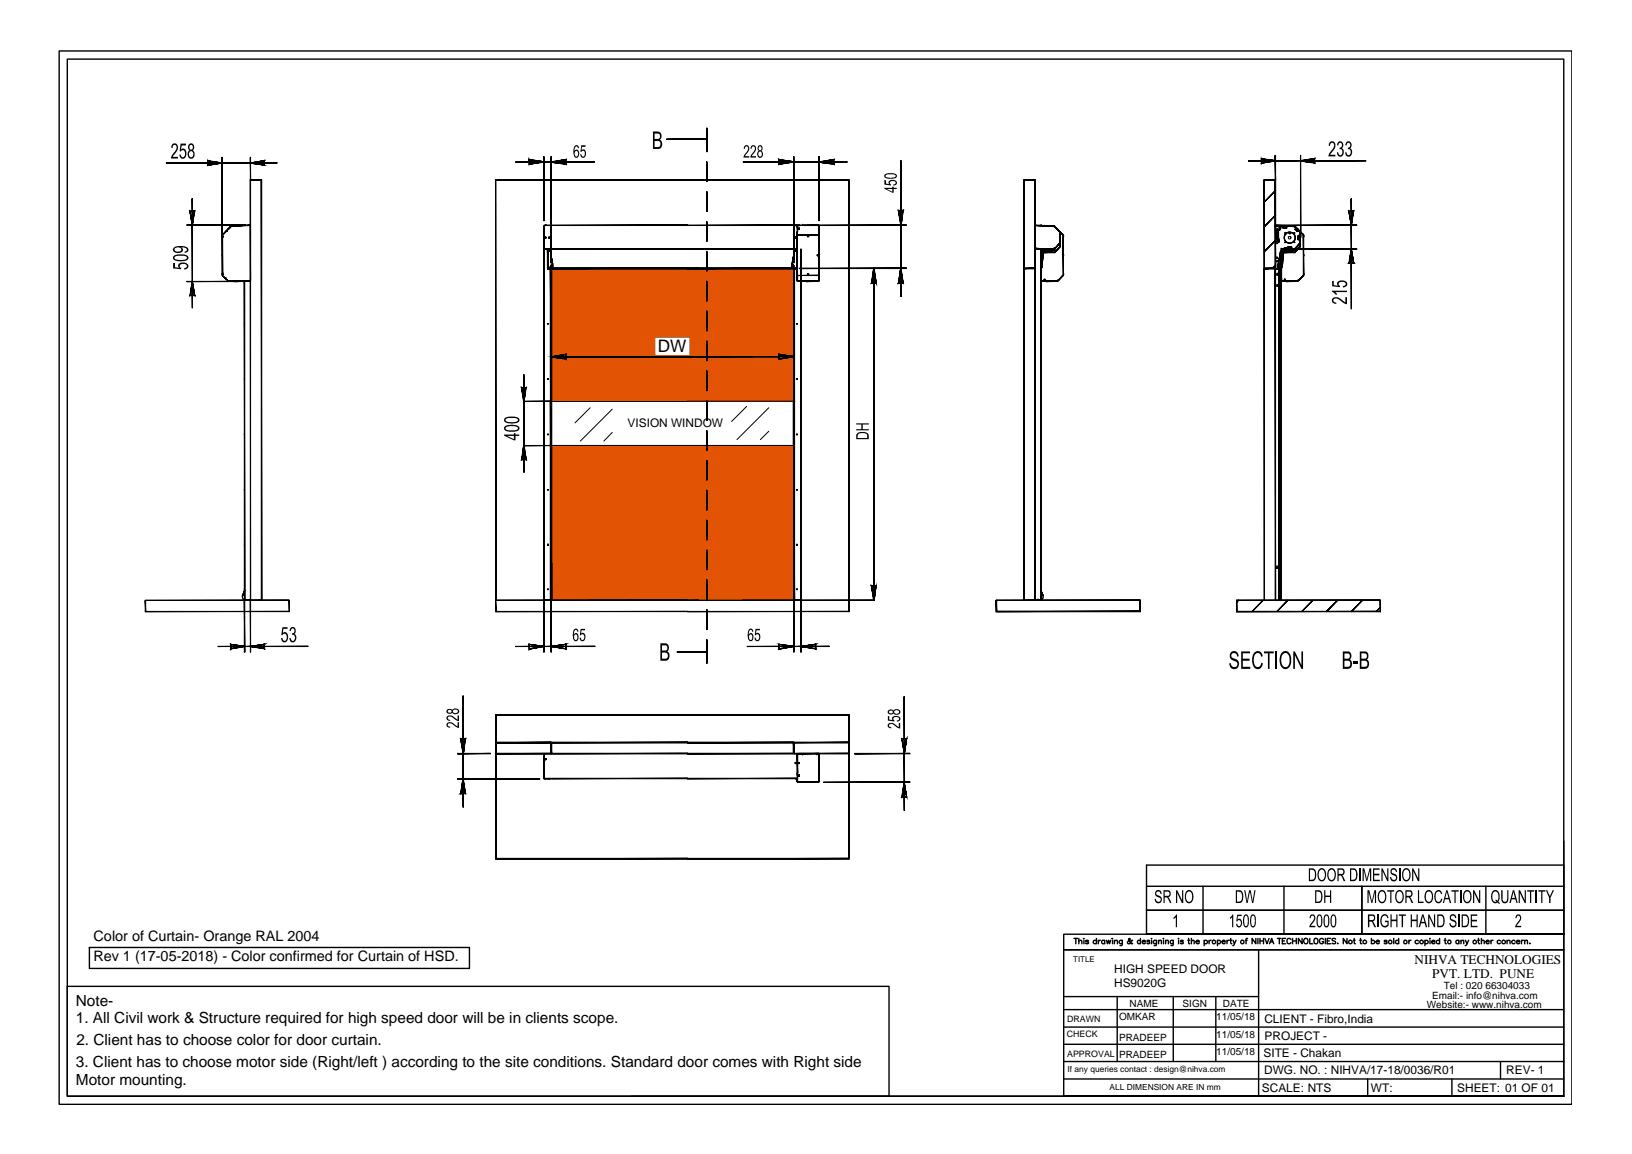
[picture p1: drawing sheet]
<svg xmlns="http://www.w3.org/2000/svg" width="297mm" height="210mm" viewBox="0 0 297 210" stroke-linecap="round" stroke-linejoin="round" font-family="sans-serif">
<defs><g id="words">
<text font-size="3.1" x="119.7" y="64.1">DW</text>
<g font-size="2.8">
<text x="13.8" y="182.9">Note-</text>
<text x="13.8" y="186.1">1. All Civil work &amp; Structure required for high speed door will be in clients scope.</text>
<text x="13.9" y="190">2. Client has to choose color for door curtain.</text>
<text x="13.8" y="194">3. Client has to choose motor side (Right/left ) according to the site conditions. Standard door comes with Right side</text>
<text x="13.8" y="197.4">Motor mounting.</text>
</g>
<g font-size="2.6">
<text x="17" y="171.2">Color of Curtain- Orange RAL 2004</text>
<text x="17" y="174.9">Rev 1 (17-05-2018) - Color confirmed for Curtain of HSD.</text>
</g>
<g font-size="2.4">
<text x="257.4" y="175.3">NIHVA TECHNOLOGIES</text>
<text x="260.7" y="177.9">PVT. LTD. PUNE</text>
</g>
<g font-size="2.2">
<text x="114.2" y="77.6">VISION WINDOW</text>
<text x="202.8" y="176.9">HIGH SPEED DOOR</text>
<text x="202.8" y="179.6">HS9020G</text>
<text x="230.1" y="186">CLIENT - Fibro,India</text>
<text x="230.2" y="189.1">PROJECT -</text>
<text x="230" y="192.3">SITE - Chakan</text>
<text x="230.1" y="195.4">DWG. NO. : NIHVA/17-18/0036/R01</text>
<text x="274.2" y="195.4">REV- 1</text>
<text x="229.7" y="198.6">SCALE: NTS</text>
<text x="249.5" y="198.5">WT:</text>
<text x="265.2" y="198.6">SHEET: 01 OF 01</text>
</g>
<g font-size="1.8">
<text x="262.8" y="179.9">Tel : 020 66304033</text>
<text x="203.7" y="185.5">OMKAR</text>
<text x="205.6" y="183.2">NAME</text>
<text x="215.2" y="183.2">SIGN</text>
<text x="221.4" y="185.5">11/05/18</text>
<text x="222.6" y="183.2">DATE</text>
<text x="259.7" y="183.3">Website:- www.nihva.com</text>
<text x="260.7" y="181.7">Email:- info@nihva.com</text>
<text x="203.7" y="189.3">PRADEEP</text>
<text x="221.4" y="188.7">11/05/18</text>
<text x="221.4" y="191.9">11/05/18</text>
<text x="203.7" y="192.4">PRADEEP</text>
</g>
<g font-size="1.6">
<text x="194.2" y="185.9">DRAWN</text>
<text x="194.2" y="188.7">CHECK</text>
<text x="194.2" y="192.2">APPROVAL</text>
</g>
<g font-size="1.5">
<text x="194.3" y="195">If any queries contact : design@nihva.com</text>
<text x="201.9" y="198.3">ALL DIMENSION ARE IN mm</text>
</g>
<text font-size="1.4" x="195.3" y="175">TITLE</text>
</g></defs>
<!-- layer: 0 -->
<g fill="#000">
<path d="M31.5 26.2h.6l.3 .3v.5l-.3 .6-.7 .9h1v.3h-1.3l.2-.5 .6-.9 .2-.4a.39 .39 0 0 0-.2-.6 .39 .39 0 0 0-.5 .5h-.2v-.3zM32.9 26.1h.9v.4h-.7l-.2 .7 .6-.2 .3 .2 .1 .4v.8l-.3 .4h-.6l-.3-.4v-.3l.2 .1a.41 .41 0 0 0 .5 .4 .41 .41 0 0 0 .3-.6l-.1-.4a.37 .37 0 0 0-.3-.3 .37 .37 0 0 0-.4 .3l-.2-.1zM105.8 26.4h.8v.3h-.7l-.1 .6 .5-.1 .3 .3 .1 .7-.4 .5a.52 .52 0 0 1-.5-.1 .52 .52 0 0 1-.2-.5h.2l.1 .2a.31 .31 0 0 0 .4 .1 .31 .31 0 0 0 .1-.4v-.4a.31 .31 0 0 0-.3-.2 .31 .31 0 0 0-.3 .2h-.2zM135.5 26.6l.4-.2 .3 .1 .1 .2v.6l-.7 1.1h.8v.3h-1.1l.1-.5 .6-.7 .2-.4a.33 .33 0 0 0-.3-.5 .33 .33 0 0 0-.3 .5h-.2zM136.7 26.6l.4-.2 .4 .2 .1 .7-.8 1.1h.8v.3h-1l.1-.5 .5-.6 .2-.6a.35 .35 0 0 0-.5-.3l-.1 .4h-.2zM161 32.8h.3v.6l.6 .1-.1-.1a.7 .7 0 0 1 .3-.7 .7 .7 0 0 1 .8 .1l.3 .2 .1 .4-.3 .3-.4 .1 .1-.3a.34 .34 0 0 0 .3-.4 .34 .34 0 0 0-.6-.2h-.1a.3 .3 0 0 0-.3 .3 .3 .3 0 0 0 .2 .3v.2l-1.2-.1zM242 25.9l.3-.2h.3l.4 .3v.9l-.9 1.3h.9v.2h-1.2l.1-.5 .8-.9 .1-.5v-.4l-.3-.1-.3 .1-.1 .4h-.3zM243.5 26l.3-.3 .4 .1 .3 .4-.1 .5a.26 .26 0 0 0-.1 .3 .26 .26 0 0 0 .2 .2l.1 .7-.4 .5-.3 .1-.3-.1-.3-.7h.3v.2a.41 .41 0 0 0 .6 .3 .41 .41 0 0 0 .1-.6v-.1a.38 .38 0 0 0-.5-.4l.1-.3a.37 .37 0 0 0 .3-.1 .37 .37 0 0 0 0-.4 .33 .33 0 0 0-.4-.3 .33 .33 0 0 0-.2 .5l-.3-.1zM245 25.9l.3-.2a.67 .67 0 0 1 .7 .5 .67 .67 0 0 1-.3 .8l.3 .2 .1 .2-.2 .9-.4 .2-.3-.1-.4-.5v-.2h.3a.41 .41 0 0 0 .5 .5 .41 .41 0 0 0 .2-.6v-.1a.35 .35 0 0 0-.5-.4l.1-.3a.41 .41 0 0 0 .4-.5 .41 .41 0 0 0-.6-.2l-.1 .4-.2-.1zM31.5 47.8h.3v.8l.8 .1-.1-.1a.68 .68 0 0 1 .2-.7 .68 .68 0 0 1 .8-.1l.5 .1 .3 .4v.3l-.3 .3-.5 .1 .1-.2a.41 .41 0 0 0 .4-.5 .41 .41 0 0 0-.6-.3h-.4a.37 .37 0 0 0-.3 .4 .37 .37 0 0 0 .3 .4l-.1 .2-1.4-.2zM242.5 51.1h.3v.8l.7 .1-.2-.5 .3-.4 .3-.1 .9 .1 .4 .3v.5l-.3 .3-.5 .1v-.3h.3a.38 .38 0 0 0 .2-.5 .38 .38 0 0 0-.5-.2h-.4a.37 .37 0 0 0-.4 .3 .37 .37 0 0 0 .3 .4v.2l-1.4-.1zM242.5 54.4l.4-.3h.7l1.3 .9v-.9h.3v1.2l-.6-.1-1-.8-.4-.1-.3 .1a.37 .37 0 0 0-.2 .4 .37 .37 0 0 0 .5 .2v.3l-.6-.2-.2-.3z"/>
<path d="M242.4 52.9h2.8v.2h-2.2l.4 .5h-.3l-.7-.6zM155.8 77h2.3v.2h-1.1v.9h1.1v.2h-2.3v-.2h1v-.9h-1zM51.4 114.1h.9v.3h-.7l-.1 .7 .2-.1a.79 .79 0 0 1 .7 1.2l-.1 .3a.6 .6 0 0 1-.8 .3 .6 .6 0 0 1-.3-.7l.2-.1v.2a.37 .37 0 0 0 .5 .3 .37 .37 0 0 0 .3-.5l-.1-.5a.38 .38 0 0 0-.3-.2 .38 .38 0 0 0-.4 .2h-.2zM52.9 114.2l.5-.2 .3 .2 .1 .8-.2 .3 .2 .2 .1 .3v.5l-.3 .5h-.6l-.3-.4v-.3l.2-.1v.2a.41 .41 0 0 0 .6 .3 .41 .41 0 0 0 .2-.5v-.3a.34 .34 0 0 0-.6-.2l.1-.3a.42 .42 0 0 0 .4-.5 .42 .42 0 0 0-.5-.3l-.2 .4-.2-.1zM105.7 114.4h.8v.2h-.7v.6l.4-.1 .3 .4v.7l-.2 .3a.5 .5 0 0 1-.6 0 .5 .5 0 0 1-.2-.5h.2a.33 .33 0 0 0 .4 .4 .33 .33 0 0 0 .3-.4l-.1-.4a.28 .28 0 0 0-.3-.2 .28 .28 0 0 0-.3 .2l-.1-.1zM137.5 114.4h.8v.2h-.6l-.1 .6 .4-.1 .4 .4v.7l-.3 .3a.5 .5 0 0 1-.6 0 .5 .5 0 0 1-.2-.5h.3a.33 .33 0 0 0 .3 .4 .33 .33 0 0 0 .3-.4l-.1-.4a.28 .28 0 0 0-.3-.2 .28 .28 0 0 0-.2 .2l-.2-.1zM81.3 131.6l.4-.2h.4l1.2 .7v-.7h.2v1l-.6-.2-.9-.6a.33 .33 0 0 0-.5 .2 .33 .33 0 0 0 .4 .4v.2l-.6-.2zM81.3 130.4l.3-.3h.5l1.2 .8v-.8h.2v1l-.6-.1-.8-.7h-.3a.31 .31 0 0 0-.3 .4 .31 .31 0 0 0 .4 .2v.2l-.4-.1-.2-.3zM161.6 130.3h.3v.6h.5a.55 .55 0 0 1 .2-.6 .55 .55 0 0 1 .6-.1l.5 .1 .2 .3-.1 .4-.5 .3-.1-.2 .2-.1a.35 .35 0 0 0 .2-.5 .35 .35 0 0 0-.6-.1l-.2 .1a.28 .28 0 0 0-.2 .2 .28 .28 0 0 0 .2 .3v.2l-1.2-.1zM161.6 131.7l.3-.2h.5l1.2 .7v-.7h.2v1l-.5-.2-.6-.5-.5-.1a.33 .33 0 0 0-.4 .3 .33 .33 0 0 0 .4 .3v.2l-.4-.1-.2-.3zM224 118.6l.7-.2 .6 .3 .1 .7h-.3v-.4l-.4-.2-.5 .1-.1 .4 .2 .3 .8 .4 .3 .2 .1 .7-.2 .5-.5 .3-.6-.1-.3-.3-.2-.6 .3-.1 .2 .5 .3 .2h.3l.4-.3a.8 .8 0 0 0-.8-.9l-.3-.1-.3-.5v-.5zM225.9 118.5h1.6v.3h-1.3v1h1.2v.4h-1.2v1.1h1.4v.4h-1.7z"/>
<path d="M228.4 118.6l.5-.2h.3l.4 .4 .2 .5-.3 .2-.1-.5-.3-.2h-.4l-.4 .5-.1 1 .3 .9 .6 .1 .3-.2 .2-.6 .2 .1-.3 .9-.4 .2-.7-.2-.5-.9 .1-1.3zM230.1 118.5h1.7v.3h-.7v2.9h-.3v-2.9h-.7zM235.4 118.5h.3l1.2 2.5v-2.5h.3v3.2h-.3l-1.2-2.5v2.5h-.3zM246.4 120.3h.8v.4h-.8zM253.2 158.1l.3-.2h.4l.2 .2 .2 .5h-.2l-.2-.4h-.4a.35 .35 0 0 0-.2 .4 .35 .35 0 0 0 .4 .3l.4 .1 .2 .4v.5l-.4 .4-.6-.1-.3-.3v-.4h.2l.1 .4 .3 .2 .5-.3v-.3l-.2-.2-.7-.3-.1-.7zM210.4 162l.3-.1 .5 .1 .2 .6h-.2l-.1-.4h-.2a.34 .34 0 0 0-.4 .3 .34 .34 0 0 0 .3 .4l.6 .4 .1 .5-.2 .3-.3 .2h-.5l-.2-.2-.1-.5v-.1h.2l.2 .5h.4a.47 .47 0 0 0 .2-.6 .47 .47 0 0 0-.5-.2l-.5-.5v-.4zM214.1 161.9h.2l.9 1.8v-1.8h.2v2.4h-.3l-.8-1.9v1.9h-.2zM214.1 166.3h.1v2.4h-.2v-1.9l-.4 .4v-.3zM224.3 166.3h.2v2.4h-.2v-1.9l-.4 .4v-.3zM225.2 166.4h.8v.2h-.7l-.1 .7 .4-.2 .4 .4v.7l-.3 .5a.55 .55 0 0 1-.7-.6l.2-.1a.36 .36 0 0 0 .4 .4 .36 .36 0 0 0 .3-.5l-.1-.4a.32 .32 0 0 0-.3-.2 .32 .32 0 0 0-.3 .3h-.2zM226.5 161.9h.2l.3 2.1 .3-2.1h.3l.4 2.1 .3-2.1h.2l-.4 2.4h-.2l-.4-2.1-.4 2.1h-.2zM238.5 166.5l.2-.2h.4l.3 .4-.1 .7-.7 1h.8v.3h-1.1l.2-.6 .6-.7 .1-.3a.34 .34 0 0 0-.3-.6 .34 .34 0 0 0-.3 .5h-.2z"/>
<path d="M241 161.9h.2v1h.9v-1h.2v2.4h-.2v-1.1h-.9v1.1h-.2zM248 157.9h.3l.5 2 .5-2h.3v2.4h-.2v-2l-.6 2h-.1l-.5-2v2h-.2zM248.9 161.9h.3l.5 2 .5-2h.3v2.4h-.3v-2l-.4 2h-.2l-.5-2v2h-.2zM249.9 157.9h1.2v.3h-1v.7h1v.3h-1v.8h1v.3h-1.2zM251.4 157.9h.2l.9 1.9v-1.9h.2v2.4h-.2l-.9-1.8v1.8h-.2zM251.5 166.5l.2-.2h.5l.5 .4v.3h-.2l-.2-.4-.4-.1-.3 .2-.1 .4v.8l.4 .5h.3l.3-.2v-.5h-.4v-.2h.6v.9l-.3 .3h-.6l-.5-.6-.1-.8zM252.5 161.9h1.3v.3h-.5v2.1h-.3v-2.1h-.5zM253.1 166.3h.2v1h.8v-1h.3v2.4h-.3v-1.1h-.8v1.1h-.2zM254.6 166.3h1.3v.3h-.5v2.1h-.3v-2.1h-.5zM256.8 166.3h.2v1h.8v-1h.2v2.4h-.2v-1.1h-.8v1.1h-.2zM257 157.9h.2l.9 1.9v-1.9h.2v2.4h-.2l-.9-1.8v1.8h-.2zM258.1 161.9h.2v2.1h.8v.3h-1z"/>
<path d="M259.9 166.3h.3l.8 1.8v-1.8h.2v2.4h-.2l-.8-1.9v1.9h-.3zM261.3 162.1l.4-.2h.4l.4 .7h-.2l-.1-.2a.5 .5 0 0 0-.7-.1 .5 .5 0 0 0-.2 .6v.5l.2 .6a.51 .51 0 0 0 .6-.1 .51 .51 0 0 0 .2-.5l.2 .1v.2l-.4 .6h-.5l-.3-.3-.3-1zM264 166.5l.3-.2h.3l.4 .3 .1 .4h-.2l-.1-.1a.36 .36 0 0 0-.4-.4 .36 .36 0 0 0-.3 .4 .36 .36 0 0 0 .4 .4l.4 .1 .2 .5-.1 .5-.4 .3h-.4l-.4-.5v-.3h.2l.1 .3 .2 .2h.4l.2-.3-.1-.4-.9-.4zM264.2 161.9h1.3v.3h-.6v2.1h-.2v-2.1h-.5zM267.7 166.3h1.2v.3h-1v.7h.9v.3h-.9v.8h1v.3h-1.2zM268.1 161.9h.2l.9 1.8v-1.8h.2v2.4h-.2l-.9-1.9v1.9h-.2zM273.2 161.9h.3v1.8a.46 .46 0 0 0 .6 .3 .46 .46 0 0 0 .2-.6v-1.5h.2v1.7l-.1 .4-.3 .3h-.4l-.3-.2-.2-.7zM276.4 161.9h.3l.8 1.8v-1.8h.2v2.4h-.2l-.9-1.9v1.9h-.2zM276 166.4l.3-.1a.75 .75 0 0 1 .6 .6 .75 .75 0 0 1-.3 .8l-.5 .7h.8v.3h-1.1l.1-.5 .6-.8 .2-.5a.33 .33 0 0 0-.4-.4 .33 .33 0 0 0-.3 .5h-.2zM278 161.9h1.2v.3h-.5v2.1h-.2v-2.1h-.5zM280 161.9h1.3v.3h-.6v2.1h-.2v-2.1h-.5zM281.4 161.9h.2l.5 1.1 .5-1.1h.2l-.6 1.4v1h-.2v-1z"/>
<path d="M34.4 26.2l.5-.1 .4 .3 .1 .5-.3 .4 .3 .5v.7a.67 .67 0 0 1-1 .3 .67 .67 0 0 1-.2-.9l.1-.4 .2-.2-.3-.4zM34.6 26.4l-.1 .3a.36 .36 0 0 0 .3 .5 .36 .36 0 0 0 .3-.6l-.2-.2zM34.6 27.6l-.2 .3v.4a.41 .41 0 0 0 .6 .3 .41 .41 0 0 0 .2-.6v-.1a.38 .38 0 0 0-.2-.4 .38 .38 0 0 0-.4 .1z"/>
<path d="M104.7 26.5l.1-.1a.47 .47 0 0 1 .6 .6h-.2a.33 .33 0 0 0-.4-.4 .33 .33 0 0 0-.2 .5v.3a.5 .5 0 0 1 .6-.1 .5 .5 0 0 1 .2 .6l-.1 .5a.5 .5 0 0 1-.6 .3 .5 .5 0 0 1-.3-.7v-.8zM104.7 27.5l-.1 .5a.33 .33 0 0 0 .1 .4 .33 .33 0 0 0 .4-.1l.1-.5a.34 .34 0 0 0-.5-.3z"/>
<path d="M118.8 23.9l1.2 .1 .3 .3 .1 .7-.3 .4 .4 .3v.6l-.1 .5-.3 .3h-1.3zM119.1 24.3v1h.5a.49 .49 0 0 0 .5-.5 .49 .49 0 0 0-.5-.5zM119.1 25.7v1.1h.6a.55 .55 0 0 0 .5-.6 .55 .55 0 0 0-.6-.5z"/>
<path d="M138 26.5l.3-.1h.2l.3 .4-.1 .5a.23 .23 0 0 0-.1 .2 .23 .23 0 0 0 .2 .2v.7l-.3 .3a.65 .65 0 0 1-.6-.4 .65 .65 0 0 1 .1-.8l.1-.1-.2-.2zM138.1 26.7v.2a.3 .3 0 0 0 .1 .4 .3 .3 0 0 0 .4-.1 .3 .3 0 0 0 0-.4l-.2-.2zM138.1 27.6l-.1 .3 .1 .3a.34 .34 0 0 0 .4 .2 .34 .34 0 0 0 .2-.5 .34 .34 0 0 0-.6-.3z"/>
<path d="M161 31.8l.6-.3h1l.5 .2 .2 .4-.3 .3-.4 .1h-1l-.6-.2zM161.3 31.8a.35 .35 0 0 0 0 .4 .35 .35 0 0 0 .5 .1l1.1-.1a.26 .26 0 0 0 .1-.3 .26 .26 0 0 0-.3-.1z"/>
<path d="M161 34.2h1.4v-.2h.3v.2h.5v.2h-.5v.7h-.3l-1.4-.8zM161.4 34.4l1 .5v-.5z"/>
<path d="M31.6 46.6l.7-.3h1.1l.6 .1 .3 .4v.3l-.2 .2-.6 .2h-1.3l-.5-.2a.46 .46 0 0 1-.1-.7zM31.9 46.7a.42 .42 0 0 0 0 .5 .42 .42 0 0 0 .5 0l.9 .1 .5-.1a.32 .32 0 0 0 .2-.5 .32 .32 0 0 0-.5-.1l-1.2-.1z"/>
<path d="M31.7 45l.4-.2 1.2-.1 .7 .3 .2 .2a.53 .53 0 0 1 0 .6 .53 .53 0 0 1-.6 .2v-.2a.37 .37 0 0 0 .4-.5 .37 .37 0 0 0-.5-.3h-.6l.4 .4-.2 .4-.4 .2h-.6l-.5-.2-.1-.2v-.3zM31.9 45.1a.47 .47 0 0 0 .1 .6 .47 .47 0 0 0 .6 .1l.2-.1a.42 .42 0 0 0 .1-.5 .42 .42 0 0 0-.5-.2z"/>
<path d="M91.8 77.6l.5-.3h1.1l.7 .1 .4 .4v.3l-.4 .3-1.5 .1-.5-.1a.5 .5 0 0 1-.3-.8zM92.1 77.7a.44 .44 0 0 0 .1 .5 .44 .44 0 0 0 .5 .1l1.1-.1a.36 .36 0 0 0 .5-.3 .36 .36 0 0 0-.6-.3l-1-.1z"/>
<path d="M91.8 76.2l.6-.4h1.3l.6 .1 .2 .3v.4l-.5 .4h-1.5l-.7-.3zM92.1 76.2a.31 .31 0 0 0-.1 .4 .31 .31 0 0 0 .4 .1l1.5 .1a.35 .35 0 0 0 .4-.4 .35 .35 0 0 0-.5-.3l-1.3-.1z"/>
<path d="M91.8 79h1.7v-.2h.3v.2h.7v.3h-.7v.8h-.3l-1.7-.9zM92.3 79.3l1.2 .6v-.6z"/>
<path d="M156 78.9l.5-.3 1.2 .1 .4 .3v.9h-2.3v-.8zM156.1 79v.7h1.7v-.6l-.3-.3h-.9z"/>
<path d="M104.5 114.5l.2-.2a.48 .48 0 0 1 .6 .6h-.2a.31 .31 0 0 0-.3-.3 .31 .31 0 0 0-.3 .4v.4l.1-.2a.67 .67 0 0 1 .7 .3 .67 .67 0 0 1-.1 .8l-.2 .3a.66 .66 0 0 1-.8-.9l.1-.8zM104.7 115.4l-.2 .3v.4a.32 .32 0 0 0 .4 .3 .32 .32 0 0 0 .2-.4v-.1a.38 .38 0 0 0-.4-.5z"/>
<path d="M136.4 114.4l.1-.1a.48 .48 0 0 1 .6 .6h-.2a.31 .31 0 0 0-.3-.3 .31 .31 0 0 0-.3 .4v.4l.2-.2a.67 .67 0 0 1 .6 .3 .67 .67 0 0 1-.1 .8l-.2 .3a.66 .66 0 0 1-.7-.9v-.8zM136.5 115.4l-.2 .3v.4a.32 .32 0 0 0 .4 .3 .32 .32 0 0 0 .2-.4v-.1a.38 .38 0 0 0-.4-.5z"/>
<path d="M81.3 129.1l.3-.2h.5l.2 .3 .3-.3h.5l.4 .3 .1 .3-.2 .3-.4 .1-.5-.1a.23 .23 0 0 0-.2-.2 .23 .23 0 0 0-.2 .2h-.6a.41 .41 0 0 1-.2-.7zM81.5 129.2a.32 .32 0 0 0 .3 .4 .32 .32 0 0 0 .3-.4zM82.5 129.2a.41 .41 0 0 0 .4 .5 .41 .41 0 0 0 .4-.5l-.2-.1z"/>
<path d="M120.2 117l1.2 .1 .3 .3 .1 .5-.2 .4-.2 .2 .4 .4v.6l-.1 .4-.3 .2-1.2 .1zM120.5 117.4v.9h.5a.47 .47 0 0 0 .5-.5 .47 .47 0 0 0-.6-.4zM120.5 118.7v1.1h.5a.55 .55 0 0 0 .6-.6 .55 .55 0 0 0-.6-.5z"/>
<path d="M161.6 129.3l.4-.3 .4 .1 .2 .2 .4-.3h.4l.5 .4-.1 .4-.3 .2h-.6l-.3-.3-.3 .3-.5-.2a.36 .36 0 0 1-.2-.5zM161.8 129.4a.33 .33 0 0 0 .4 .4 .33 .33 0 0 0 .2-.5l-.4-.1zM162.9 129.2v.1a.4 .4 0 0 0 .1 .5 .4 .4 0 0 0 .5-.1 .4 .4 0 0 0-.1-.5 .4 .4 0 0 0-.5 0z"/>
<path d="M233.2 118.8l.5-.4h.4l.5 .3 .3 .4 .1 .5v1.1l-.3 .7-.4 .3-.7-.1-.5-.6-.2-1.2zM233.5 119l-.3 .5 .1 1.2 .4 .6h.5l.3-.2 .2-.4v-1.2l-.5-.7h-.4z"/>
<path d="M244.4 118.5l1.3 .1 .3 .5-.1 .5a.28 .28 0 0 0-.2 .3 .28 .28 0 0 0 .2 .3l.2 .6-.3 .7-.4 .2h-1zM244.7 118.9v.9h.5a.47 .47 0 0 0 .5-.5 .47 .47 0 0 0-.6-.4zM244.7 120.2v1.1h.6a.55 .55 0 0 0 .5-.6 .55 .55 0 0 0-.6-.5z"/>
<path d="M247.5 118.5h1.1l.2 .1 .3 .4-.1 .8a.21 .21 0 0 0-.2 .2 .21 .21 0 0 0 .2 .2l.2 .3v.4l-.2 .6-.5 .2h-1zM247.8 118.8v1h.5a.49 .49 0 0 0 .5-.5 .49 .49 0 0 0-.5-.5zM247.8 120.2v1.1l.9-.1 .1-.2v-.4a.45 .45 0 0 0-.5-.4z"/>
<path d="M240.1 158.1l.3-.2h.4l.5 .7v1.2l-.6 .5-.5-.1-.4-.6v-.8zM240.3 158.3l-.3 .4v.6l.3 .6a.63 .63 0 0 0 .7-.1 .63 .63 0 0 0 .1-.6v-.5l-.3-.5h-.3z"/>
<path d="M241.8 158.2l.3-.3h.4l.4 .3 .2 .4v1l-.2 .4-.4 .3-.5-.1-.4-.6v-.7zM242 158.3l-.2 .4v.6l.3 .6a.61 .61 0 0 0 .7-.1 .61 .61 0 0 0 .1-.6v-.5l-.3-.5h-.3z"/>
<path d="M255.5 158.1l.6-.2 .3 .2 .3 .4v1.1l-.3 .5-.3 .2-.6-.2-.3-.4v-1zM255.7 158.2l-.2 .4-.1 .9 .1 .3 .3 .3 .5-.1 .2-.4v-.8l-.1-.3a.48 .48 0 0 0-.7-.3z"/>
<path d="M211.8 161.9h.8a.66 .66 0 0 1 .5 .6 .66 .66 0 0 1-.5 .7l.6 1.1h-.2l-.6-1.1h-.4v1.1h-.2zM212 162.2v.7h.5a.38 .38 0 0 0 .4-.3 .38 .38 0 0 0-.4-.4z"/>
<path d="M215.8 162.2l.5-.3h.3l.3 .2 .2 .4 .1 1-.1 .4-.4 .4h-.4l-.6-.5v-1.1zM216.2 162.2l-.3 .6v.6l.1 .4 .3 .2h.2l.4-.3 .1-1-.2-.3a.46 .46 0 0 0-.6-.2z"/>
<path d="M224.9 161.9l1 .1 .3 .4 .1 1-.2 .6-.2 .2-1 .1zM225.1 162.2v1.8h.6l.2-.2 .1-.3v-.9l-.2-.4z"/>
<path d="M226.5 166.4h.1a.66 .66 0 0 1 .7 .9l-.1 1.1-.2 .3h-.3l-.3-.2-.2-.6 .1-1.1zM226.7 166.5l-.2 .6v.9a.32 .32 0 0 0 .3 .4 .32 .32 0 0 0 .3-.4l-.1-1.2z"/>
<path d="M227.8 166.4h.1a.64 .64 0 0 1 .6 .2 .64 .64 0 0 1 .1 .7l-.1 1.1-.2 .3h-.4l-.3-.3-.1-.6 .1-.9zM228 166.5l-.3 .6 .1 .9a.32 .32 0 0 0 .3 .4 .32 .32 0 0 0 .3-.4v-1.1l-.2-.3z"/>
<path d="M238.2 157.9h.8l.5 .6v1.2l-.5 .6h-.8zM238.4 158.2v1.8h.6l.3-.5v-1l-.3-.3z"/>
<path d="M239.4 161.9h.8l.4 .4 .1 1.2-.4 .7-.9 .1zM239.6 162.2v1.8h.4l.4-.3v-1.1a.36 .36 0 0 0-.4-.4z"/>
<path d="M239.8 166.5l.2-.1a.66 .66 0 0 1 .7 .9v.7l-.2 .5a.48 .48 0 0 1-.7 .1 .48 .48 0 0 1-.1-.6l-.1-1zM240 166.6l-.2 .4 .1 1.1a.31 .31 0 0 0 .3 .3 .31 .31 0 0 0 .3-.4l-.1-1.2a.28 .28 0 0 0-.1-.2 .28 .28 0 0 0-.3 0z"/>
<path d="M241.1 166.5l.5-.2 .3 .4v1.3l-.1 .5a.43 .43 0 0 1-.5 .2 .43 .43 0 0 1-.3-.5l-.1-1.1zM241.2 166.6l-.1 .4v1.1a.29 .29 0 0 0 .3 .3 .29 .29 0 0 0 .3-.3v-1.2a.28 .28 0 0 0-.1-.3 .28 .28 0 0 0-.4 0z"/>
<path d="M242.4 166.5l.1-.1a.68 .68 0 0 1 .7 .9v.7l-.3 .6a.62 .62 0 0 1-.7-.7v-.8zM242.5 166.6l-.1 .4 .1 1.2a.27 .27 0 0 0 .3 .2 .27 .27 0 0 0 .2-.3v-1.2a.29 .29 0 0 0-.2-.3 .29 .29 0 0 0-.3 0z"/>
<path d="M243.4 157.9l1.1 .1 .2 .5-.1 .5a.24 .24 0 0 0-.2 .2 .24 .24 0 0 0 0 .2l.5 .9h-.3l-.5-1h-.5v1h-.2zM243.6 158.2v.8h.5a.38 .38 0 0 0 .4-.4 .38 .38 0 0 0-.3-.4z"/>
<path d="M245.7 157.9l.9 .1 .4 .5v1.3l-.2 .3-.3 .2h-.8zM245.9 158.2v1.8h.5l.3-.1 .2-.8-.1-.4a.37 .37 0 0 0-.4-.5z"/>
<path d="M249 166.3l1.1 .1 .2 .3-.1 .7a.25 .25 0 0 0-.3 .2 .25 .25 0 0 0 .2 .3l.4 .8h-.3l-.5-1.1h-.5v1.1h-.2zM249.2 166.6v.7h.5a.38 .38 0 0 0 .4-.3 .38 .38 0 0 0-.4-.4z"/>
<path d="M251.1 162.1l.3-.2h.4l.3 .3 .2 .4-.1 1.1-.5 .6-.5-.1-.4-.6v-.8zM251.2 162.3l-.2 .3v.7l.1 .5 .3 .2h.4l.3-.5v-.9l-.2-.3a.4 .4 0 0 0-.7 0z"/>
<path d="M254.2 162.1l.2-.2h.5l.4 .3 .2 .4v1l-.2 .4-.4 .3-.5-.1-.4-.6-.1-.7zM254.4 162.3l-.2 .4v.8l.2 .5h.4l.3-.2 .1-.3v-.9l-.1-.3-.3-.2z"/>
<path d="M255.8 161.9l1.1 .1 .2 .4-.1 .6a.24 .24 0 0 0-.3 .1 .24 .24 0 0 0 .1 .3l.4 .9h-.3l-.5-1.1h-.4v1.1h-.2zM256 162.2v.7h.5a.38 .38 0 0 0 .3-.3 .38 .38 0 0 0-.3-.4z"/>
<path d="M258.8 166.3h.3l.7 2.4h-.3l-.2-.8h-.7l-.1 .8h-.3zM259 166.6l-.3 1.1h.6z"/>
<path d="M259.6 162.1l.3-.2 .5 .1 .4 .7v1l-.1 .3-.5 .3h-.3l-.3-.2-.3-.5v-1zM259.7 162.3l-.2 .4v.8l.2 .4 .5 .1 .4-.4v-1l-.4-.5z"/>
<path d="M261.6 166.3h.8l.5 .5v1.3l-.5 .6h-.8zM261.8 166.6v1.8h.6l.3-.5v-1l-.3-.3z"/>
<path d="M263.2 161.9h.3l.6 2.4h-.2l-.2-.7h-.7l-.2 .7h-.2zM263.3 162.2l-.2 1.1h.5z"/>
<path d="M266 166.3h.9l.4 .4 .1 .5-.1 .8-.1 .4-.4 .3h-.8zM266.2 166.6v1.8h.6l.3-.5v-1l-.2-.3z"/>
<path d="M266.6 162.1l.6-.2 .3 .2 .3 .4v1l-.3 .6-.3 .2-.6-.2-.3-.4v-1zM266.8 162.2l-.3 .4v.8l.3 .6h.4l.4-.4v-.8l-.3-.6z"/>
<path d="M271.8 162l.5-.1 .5 .3 .1 .5v1a.25 .25 0 0 0-.2 .3 .25 .25 0 0 0 .3 .2l-.1 .3-.1-.2a.25 .25 0 0 0-.3-.1 .25 .25 0 0 0-.2 .1l-.5-.1-.4-.7v-.8zM272 162.2l-.4 .5 .1 .9 .3 .4h.4l-.2-.2v-.2l.1 .1a.2 .2 0 0 0 .3 .1 .21 .21 0 0 0 .1-.4v-.6l-.1-.4-.3-.3z"/>
<path d="M275.4 161.9h.2l.6 2.4h-.2l-.2-.7h-.7l-.1 .7h-.3zM275.5 162.2l-.3 1.1h.5z"/>
</g>
<path d="M232.3 118.5v3.2" fill="none" stroke="#000" stroke-width=".3"/>
<g fill="#000" stroke="#000" stroke-width=".18">
<path d="M30.3 29.6h10.1zM30.3 29.7l10.1-.1zM40.4 29.6h5.2zM40.4 29.7l5.2-.1zM45.6 29.6h4.8zM45.6 29.7l4.8-.1z"/>
<path d="M37.9 30.1l2.5-.5zM37.9 30.1l2.5-.5zM37.9 29.2v.9zM37.9 29.2v.8zM37.9 29.2l2.5 .4zM37.9 29.3l2.5 .4z"/>
<path d="M37.9 30.1l2.5-.5zM37.9 30.1l2.5-.5zM37.9 29.3v.8zM37.9 29.3v.7z"/>
<path d="M45.6 29.6l2.5-.4zM45.6 29.7l2.5-.5zM48.1 29.2v.9zM48.1 29.3v.8zM45.6 29.7l2.5 .4zM45.6 29.6l2.5 .4z"/>
<path d="M45.6 28.6v4.1zM45.6 28.6v4.1z"/>
<path d="M45.6 29.6l2.5-.4zM45.6 29.7l2.5-.5zM48.1 29.2v.8zM48.1 29.3v.7z"/>
<path d="M45.6 32.7v76.5zM45.6 32.7v76.5z"/>
<path d="M45.6 32.8l2-.1zM45.6 32.7h2z"/>
<path d="M47.6 32.7v76.5zM47.6 32.7v76.5z"/>
<path d="M90.2 32.7h35zM90.2 32.8l35-.1zM125.2 32.7h29.3zM125.2 32.8l29.3-.1z"/>
<path d="M93.9 29.4h5.1zM93.9 29.5l5.1-.1zM99 29.4h1.3zM99 29.5l1.3-.1zM100.3 29.4h7.9zM100.3 29.5l7.9-.1z"/>
<path d="M96.4 29.1l2.6 .4zM96.3 29l2.7 .4zM96.3 29l.1 .8zM96.3 29v.9zM96.4 29.8l-.1 .1 2.7-.5zM96.3 29.9l2.7-.5z"/>
<path d="M96.4 29.1l2.6 .4zM96.3 29l2.7 .4zM96.3 29l.1 .8zM96.3 29l.1 .8z"/>
<path d="M100.3 29.4l2.6 .4zM100.3 29.5l2.7 .4zM102.9 29.1l.1 .8zM102.9 29.1l.1-.1v.9zM100.3 29.5l2.7-.5zM100.3 29.4l2.7-.4z"/>
<path d="M100.3 29.4l2.6 .4zM100.3 29.5l2.7 .4zM102.9 29l.1 .9zM102.9 29l.1 .9z"/>
<path d="M121.3 25.3h7.4zM121.3 25.4l7.4-.1z"/>
<path d="M128.6 23.3l.1 4.3zM128.6 23.3l.1 4.3z"/>
<path d="M128.6 29.4l.1 3.6zM128.6 29.4l.1 3.6z"/>
<path d="M128.6 34.8l.1 3.7zM128.6 34.8l.1 3.7z"/>
<path d="M141.9 29.1l2.6 .4zM141.8 29l2.7 .4zM141.8 29l.1 .8zM141.8 29v.9zM141.9 29.8l-.1 .1 2.7-.5zM141.8 29.9l2.7-.5z"/>
<path d="M141.9 29.1l2.6 .4zM141.8 29l2.7 .4zM141.8 29l.1 .8zM141.8 29l.1 .8z"/>
<path d="M149.1 29.4l2.6 .4zM149.1 29.5l2.7 .4zM151.7 29.1l.1 .8zM151.8 29v.9zM149.1 29.5l2.7-.5zM149.1 29.4l2.7-.4z"/>
<path d="M149.1 29.4l2.6 .4zM149.1 29.5l2.7 .4zM151.7 29l.1 .9zM151.7 29l.1 .9z"/>
<path d="M149.1 29.5l5.1-.1zM149.1 29.4h5.1zM144.5 29.5l4.6-.1zM144.5 29.4h4.6zM135.3 29.5l9.2-.1zM135.3 29.4h9.2z"/>
<path d="M154.5 32.7l.1 76.5zM154.5 32.7l.1 76.5z"/>
<path d="M186.4 32.7h2zM186.4 32.8l2-.1z"/>
<path d="M186.4 32.7h2zM186.4 32.7h2z"/>
<path d="M186.4 32.7l.1 76.5zM186.4 32.7l.1 76.5z"/>
<path d="M188.4 32.7v76.5zM188.4 32.7v76.5z"/>
<path d="M230.1 32.7h2zM230.1 32.8l2-.1z"/>
<path d="M230.1 32.7v16.1zM230.1 32.7v16.1z"/>
<path d="M232.1 28.3l.1 4.4zM232.1 28.3l.1 4.4z"/>
<path d="M229.6 29.7l2.5-.5zM229.6 29.6l2.5-.4-2.5 .5zM229.6 28.8v.9zM229.6 28.8v.8zM229.6 28.8l2.5 .4zM229.6 28.9l2.5 .4z"/>
<path d="M230.1 32.8l2-.1zM230.1 32.7h2z"/>
<path d="M229.6 29.7l2.5-.5zM229.6 29.6l2.5-.4-2.5 .5zM229.6 28.9v.8zM229.6 28.9v.7z"/>
<path d="M232.1 34.7l-2 2zM232.1 34.7l-2 2z"/>
<path d="M232.1 39.2l-2 2zM232.1 39.2l-2 2z"/>
<path d="M236.7 29.2l2.6-.4zM236.7 29.3l2.6-.5zM239.3 28.8v.9zM239.2 28.9l.1 .8zM236.7 29.3l2.6 .4zM236.7 29.2l2.5 .4-2.5-.3z"/>
<path d="M236.7 29.2l2.6-.4zM236.7 29.3l2.6-.5zM239.3 28.8v.8zM239.2 28.9l.1 .7z"/>
<path d="M245.9 36.2l.1 4.8zM245.9 36.2l.1 4.8zM245.9 41l.1 4.3zM245.9 41l.1 4.3zM245.9 45.3l.1 10.9zM245.9 45.3l.1 10.9z"/>
<path d="M236.7 29.3l11.9-.1zM236.7 29.2h11.9zM232.1 29.3l4.6-.1zM232.1 29.2h4.6zM227.3 29.3l4.8-.1zM227.3 29.2h4.8z"/>
<path d="M34.6 38.4l.4 2.5zM34.6 38.4l.4 2.5zM34.6 38.4h.8zM34.6 38.5l.8-.1zM35.4 38.4l-.4 2.5zM35.4 38.5l-.4 2.4z"/>
<path d="M35 51.2v4.8zM35 51.2v4.8zM35 40.9v10.3zM35 40.9v10.3zM35 36.1v4.8zM35 36.1v4.8z"/>
<path d="M34.6 38.4l.4 2.5zM34.6 38.4l.4 2.5zM34.6 38.4h.8zM34.6 38.5l.8-.1z"/>
<path d="M35 51.2l.4 2.6zM35 51.2l.4 2.6zM34.6 53.8h.8zM34.6 53.8l.8-.1zM35 51.2l-.4 2.6zM35 51.2l-.4 2.5z"/>
<path d="M35 51.2l.4 2.6zM35 51.2l.4 2.6zM34.6 53.8h.8zM34.6 53.7h.8z"/>
<path d="M40.4 28.6v14.3zM40.4 28.6v14.3z"/>
<path d="M40.4 42.8l.1 7.2zM40.4 42.8l.1 7.2z"/>
<path d="M40.5 42.8v7.2zM40.5 42.8v7.2z"/>
<path d="M40.5 42.8v.4zM40.5 42.8v.4z"/>
<path d="M42.1 41.1l-1.6 1.7zM42.1 41.1l-1.6 1.7z"/>
<path d="M40.5 49.7v.4zM40.5 49.7v.4z"/>
<path d="M40.5 42.7l1.5-1.6zM42 41.1l-1.5 1.6z"/>
<path d="M40.5 50.2l1 .9zM40.5 50.1l1 1z"/>
<path d="M41.5 51.1h4.1zM41.5 51.1h4.1z"/>
<path d="M41.5 41.7l-.4 .5zM41 42.1l.5-.4z"/>
<path d="M42.1 41.1l-.4 .5zM42.1 41.1l-.4 .5z"/>
<path d="M34 51.2h9.1zM34 51.2h9.1z"/>
<path d="M43.1 51.2h.5zM43.1 51.2h.5zM42.6 51.2h.5zM42.6 51.2h.5z"/>
<path d="M44.5 51.1v58zM44.5 51.1v58z"/>
<path d="M34 41l10.7-.1zM34 40.9h10.7z"/>
<path d="M42.1 41.2l3.5-.3zM42.1 41.1l3.5-.2z"/>
<path d="M45.6 41v10zM45.6 41v10z"/>
<path d="M98.9 28.5l.1 11.6zM98.9 28.5l.1 11.6z"/>
<path d="M98.9 42.2l.1 2.1zM98.9 42.2l.1 2.1z"/>
<path d="M98.9 44.3l.1 1zM98.9 44.3l.1 1z"/>
<path d="M98.9 41.1l.1 1zM98.9 41.1l.1 1z"/>
<path d="M98.9 45.3l.1 63.8zM98.9 45.3l.1 63.8z"/>
<path d="M98.9 45.3l.1 73.3zM98.9 45.3l.1 73.3z"/>
<path d="M99.6 45.3l.1 3.5zM99.6 45.3l.1 3.5z"/>
<path d="M99.7 45.9l.1 2.1zM99.7 45.9l.1 2.1z"/>
<path d="M99.7 48.1l.1 .5zM99.7 48.1l.1 .5z"/>
<path d="M99.7 45.3l.1 3.5zM99.7 45.3l.1 3.5z"/>
<path d="M99.8 45.7l.4-.1zM99.8 45.6h.4z"/>
<path d="M99.7 48.9h.5zM99.7 48.9h.5z"/>
<path d="M100.2 48.9l.1 20.5zM100.2 48.9l.1 20.5z"/>
<path d="M100.3 45.8v.7zM100.3 45.8v.7z"/>
<path d="M100.3 48.8h24.9zM100.3 48.9l24.9-.1zM125.2 48.8h1.9zM125.2 48.9l1.9-.1z"/>
<path d="M100.3 28.5v19.3zM100.3 28.5v19.3z"/>
<path d="M100.3 48.8v69.8zM100.3 48.8v69.8z"/>
<path d="M100.2 48.8l.2 60.4v-60.4zM100.2 48.8l.2 60.4h-.2z"/>
<path d="M100.3 47.2l.2 .9zM100.3 47.2l.3 .8zM100.3 46.4l.1 .8zM100.3 46.4l.1 .8z"/>
<path d="M100.3 46.4l.3 1.6zM100.3 46.4l.3 1.6z"/>
<path d="M128.6 40.3l.1 3.6zM128.6 40.3l.1 3.6z"/>
<path d="M128.6 45.7l.1 3.6zM128.6 45.7l.1 3.6z"/>
<path d="M128.6 51.1l.1 3.7zM128.6 51.1l.1 3.7z"/>
<path d="M128.6 56.6l.1 3.6zM128.6 56.6l.1 3.6z"/>
<path d="M144.3 47.2l-.1 .9zM144.3 47.2l-.1 .9zM144.5 46.4l-.2 .8zM144.5 46.4l-.1 .8z"/>
<path d="M144.5 28.5v19.3zM144.5 28.5v19.3z"/>
<path d="M125.2 48.9h19.3v-.2zM125.2 48.7h19.3l-19.3 .2zM100.3 48.9h24.9v-.2zM100.3 48.7h24.9l-24.9 .2z"/>
<path d="M144.5 46.4l-.3 1.6zM144.5 46.4l-.4 1.6z"/>
<path d="M144.5 45.8v.7zM144.5 45.8v.7z"/>
<path d="M144.5 48.8v69.8zM144.5 48.8v69.8z"/>
<path d="M144.5 48.9l.1 60.2zM144.5 48.9l.1 60.2z"/>
<path d="M144.6 48.9h.5zM144.6 48.9h.5z"/>
<path d="M144.5 48.9l.1 60.2zM144.5 48.9l.1 60.2z"/>
<path d="M145 45.9l.1 2.1zM145 45.9l.1 2.1z"/>
<path d="M145 42.8l.1 7.3zM145 42.8l.1 7.3z"/>
<path d="M145 42.3l.1 .5zM145 42.3l.1 .5z"/>
<path d="M145 50.1l.1 1zM145 50.1l.1 1z"/>
<path d="M145 45.3l.1 3.5zM145 45.3l.1 3.5z"/>
<path d="M145 48.1l.1 .5zM145 48.1l.1 .5z"/>
<path d="M125.2 45.3h19.9zM125.2 45.3h19.9zM99 45.3h26.2zM99 45.3h26.2z"/>
<path d="M145.1 50.1l.1 1zM145.1 50.1l.1 1z"/>
<path d="M145.1 42.1v.6zM145.1 42.1v.6z"/>
<path d="M125.2 41l19.9-.1zM125.2 40.9h19.9zM99.4 41l25.8-.1zM99.4 40.9h25.8z"/>
<path d="M145 45.3l.1 3.5zM145 45.3l.1 3.5z"/>
<path d="M145.1 41.1l.1 1zM145.1 41.1l.1 1z"/>
<path d="M145.2 50.1h3.8zM145.2 50.1h3.8z"/>
<path d="M145.5 48.8h19.5zM145.5 48.9l19.5-.1z"/>
<path d="M145.7 51.1l.1 58zM145.7 51.1l.1 58z"/>
<path d="M145.7 45.3l.1 73.3zM145.7 45.3l.1 73.3z"/>
<path d="M146.1 40.9h18.9zM146.1 41l18.9-.1z"/>
<path d="M146.7 51.2h1zM146.7 51.2h1z"/>
<path d="M145.2 42.8l3.8-.1zM145.2 42.7h3.8z"/>
<path d="M149 50.1l.1 1zM149 50.1l.1 1z"/>
<path d="M149 41.1l.1 1.7zM149 41.1l.1 1.7z"/>
<path d="M149 41.2l.1 1.6zM149 41.2l.1 1.6z"/>
<path d="M145.2 51.1h3.8zM145.2 51.1h3.8z"/>
<path d="M149 42.8l.1 7.2zM149 42.8l.1 7.2z"/>
<path d="M149 50.1l.1 1zM149 50.1l.1 1z"/>
<path d="M149 41.1l.1 1.7zM149 41.1l.1 1.7z"/>
<path d="M145.1 41l3.9-.1zM145.1 40.9h3.9z"/>
<path d="M149 28.5l.1 11.6zM149 28.5l.1 11.6z"/>
<path d="M149 50.1l.1 .9zM149 50.1l.1 .9z"/>
<path d="M159 48.8l.5 2.7zM159 48.8l.5 2.7zM158.6 51.5h.9zM158.6 51.5l.8-.1zM159 48.8l-.4 2.7zM159 48.8l-.3 2.6z"/>
<path d="M159 48.8l.1 60.4zM159 48.8l.1 60.4z"/>
<path d="M159 48.8l.5 2.7zM159 48.8l.5 2.7zM158.6 51.5h.9zM158.6 51.4h.8z"/>
<path d="M164.3 38.4l-.4 2.6zM164.3 38.4l.1-.1-.4 2.7zM163.6 38.4l.8-.1zM163.5 38.3h.9zM163.5 38.3l.5 2.7zM163.5 38.3l.5 2.7z"/>
<path d="M163.9 48.8l.1 5.1zM163.9 48.8l.1 5.1zM163.9 41l.1 7.8zM163.9 41l.1 7.8zM163.9 29.2l.1 11.8zM163.9 29.2l.1 11.8z"/>
<path d="M164.3 38.4l-.4 2.6zM164.3 38.4l.1-.1-.4 2.7zM163.5 38.4l.9-.1zM163.5 38.3h.9z"/>
<path d="M163.9 48.8l-.3 2.6zM163.9 48.8l-.4 2.7zM163.6 51.4l-.1 .1 .8-.1zM163.5 51.5h.9zM163.9 48.8l.5 2.7zM163.9 48.8l.5 2.7z"/>
<path d="M163.9 48.8l-.3 2.6zM163.9 48.8l-.4 2.7zM163.6 51.4l-.1 .1 .9-.1zM163.5 51.5l.9-.1z"/>
<path d="M186.4 48.7v.2l2-.2zM186.4 48.9l2-.2v.2z"/>
<path d="M186.4 48.8h2zM186.4 48.9l2-.1z"/>
<path d="M186.4 48.8l.1 60.4zM186.4 48.8l.1 60.4z"/>
<path d="M188.4 41l3.5 .1zM188.4 41l3.5 .2z"/>
<path d="M188.4 40.9l3.5 .2zM188.4 41l3.5 .2z"/>
<path d="M188.4 48.8v60.4zM188.4 48.8v60.4z"/>
<path d="M188.7 45.3h3.2zM188.7 45.3h3.2z"/>
<path d="M188.4 45.3h.5zM188.4 45.3h.5z"/>
<path d="M188.9 45.3h.6zM188.9 45.3h.6z"/>
<path d="M189.4 45.3l.1 63.8zM189.4 45.3l.1 63.8z"/>
<path d="M189.6 48.1l-.1 .5zM189.6 48.1l-.1 .5z"/>
<path d="M189.5 48.8v2.2zM189.5 48.8v2.2z"/>
<path d="M189.8 45.8l-.2 2.2zM189.8 45.8l-.2 2.2z"/>
<path d="M189.6 45.3l-.1 .4zM189.6 45.3l-.1 .4z"/>
<path d="M189.6 51.1h2.9zM189.6 51.1h2.9z"/>
<path d="M189.7 47l-.1 .6zM189.7 47v.6z"/>
<path d="M189.7 45.3v.4zM189.7 45.3v.4z"/>
<path d="M189.7 46.4v.6zM189.7 46.4v.6z"/>
<path d="M189.7 48.1l-.1 .6zM189.7 48.1l-.1 .6z"/>
<path d="M189.8 45.8v.6zM189.8 45.8v.6z"/>
<path d="M189.9 45.8l1.7-.2zM189.9 45.8l1.7-.2z"/>
<path d="M189.9 45.8l-.2 2.3zM189.9 45.8l-.2 2.3z"/>
<path d="M189.4 45.3h.6zM189.4 45.3h.6z"/>
<path d="M190.5 45.5l1.1-.2zM190.5 45.5l1.1-.2z"/>
<path d="M190.5 45.7l1.1-.2zM190.5 45.7l1.1-.1z"/>
<path d="M190.4 51.2h1zM190.4 51.2h1z"/>
<path d="M191.6 45.6l.4-.1zM191.6 45.6l.4-.1z"/>
<path d="M190 45.3h1.9zM190 45.3h1.9z"/>
<path d="M190 45.3h1.9zM190 45.3h1.9z"/>
<path d="M189.8 46l2.1-.1zM189.8 45.9h2.1z"/>
<path d="M192 41.1l.9 1.1zM191.9 41.2l.9 1z"/>
<path d="M192 41.1l.9 1zM191.9 41.2l1 .9z"/>
<path d="M193.4 50.1l-.8 1zM193.4 50.1h.1l-.9 1z"/>
<path d="M192.8 44.2l-.8 1.1zM192.8 44.2l-.8 1.1z"/>
<path d="M192.9 44.3l-.9 1zM192.9 44.3l-.9 1z"/>
<path d="M192.9 42.2v2.1zM192.9 42.2v2.1z"/>
<path d="M192.9 42.2v2.1zM192.9 42.2v2.1z"/>
<path d="M192.9 44.9l-.9 1.1zM192.9 44.9l-.9 1.1z"/>
<path d="M192.9 42.3l.1 .8zM192.9 42.3l.1 .8z"/>
<path d="M192.9 43.4l.1 1.5zM192.9 43.4l.1 1.5z"/>
<path d="M193 42.3l.5 .4zM193 42.3l.5 .4z"/>
<path d="M192.9 42.2l.6 .5zM192.9 42.2l.6 .5z"/>
<path d="M193.4 50.1l-.9 1 1-.9zM193.4 50.1l-.9 1z"/>
<path d="M193.5 42.8l.1 7.3zM193.5 42.8l.1 7.3z"/>
<path d="M230.1 48.8h2zM230.1 48.9l2-.1z"/>
<path d="M230.1 32.7v16.1zM230.1 32.7v16.1z"/>
<path d="M232.1 32.7l.1 16.1zM232.1 32.7l.1 16.1z"/>
<path d="M232.1 32.7l.1 16.1zM232.1 32.7l.1 16.1z"/>
<path d="M230.1 48.9h2v-.2zM230.1 48.7h2l-2 .2z"/>
<path d="M232.1 41.8h.7zM232.1 41.9l.7-.1z"/>
<path d="M232.1 41.1h.7zM232.1 41.1h.7z"/>
<path d="M232.1 41l3.5 .1zM232.1 41l3.5 .2z"/>
<path d="M232.1 41l3.5 .1zM232.1 41l3.5 .2z"/>
<path d="M232.1 40.9l3.5 .2zM232.1 41l3.5 .2z"/>
<path d="M232.1 41.1h.7zM232.1 41.1h.7z"/>
<path d="M232.1 41h.7zM232.1 41.1l.7-.1z"/>
<path d="M232.1 41.1l.1 .7zM232.1 41.1l.1 .7z"/>
<path d="M232.1 43.7l-2 2.1zM230.1 45.7l2-2z"/>
<path d="M232.1 48.2l-.6 .7zM231.5 48.8l.6-.6z"/>
<path d="M232.3 40.9h14.6zM232.3 41l14.6-.1z"/>
<path d="M232.3 42l.1 1.5zM232.3 42l.1 1.5z"/>
<path d="M232.9 46.7l-.3 1.3zM232.9 46.7l-.2 1.3z"/>
<path d="M232.6 42l.1 1.3zM232.6 42l.1 1.3z"/>
<path d="M232.7 43.4l.1 .6zM232.7 43.4l.1 .6z"/>
<path d="M232.7 43.4l.1 .6zM232.7 43.4l.1 .6z"/>
<path d="M232.2 48.9h.6zM232.2 48.9h.6z"/>
<path d="M232.8 48.9v60.2zM232.8 48.9v60.2z"/>
<path d="M232.1 41.8l.7-.1zM232.1 41.7h.7z"/>
<path d="M232.1 41.1l.7-.1zM232.1 41h.7z"/>
<path d="M232.1 41.9l.7-.1zM232.1 41.8h.7z"/>
<path d="M232.1 41.8l.7-.1zM232.1 41.7h.7z"/>
<path d="M232.9 41.1v.7zM232.9 41.1v.7z"/>
<path d="M233.1 45.7l-.2 1zM233.1 45.7l-.2 1z"/>
<path d="M232.2 41.1h.7zM232.2 41.1h.7z"/>
<path d="M232.8 41.1l.1 .7zM232.8 41.1l.1 .7z"/>
<path d="M232.8 41.1l.1 .7zM232.8 41.1l.1 .7z"/>
<path d="M232.9 41.1v.7zM232.9 41.1v.7z"/>
<path d="M232.9 48.9l.1 60zM232.9 48.9l.1 60z"/>
<path d="M233.3 45.7l-.3 2.4zM233.3 45.7l-.3 2.4z"/>
<path d="M233.1 46.9l-.1 .9zM233.1 46.9v.9z"/>
<path d="M233 48.9l.1 60.2zM233 48.9l.1 60.2z"/>
<path d="M233 48.9l.1 60.2zM233 48.9l.1 60.2z"/>
<path d="M233.2 45.6l.6-.1zM233.2 45.6l.6-.1z"/>
<path d="M233.2 45.6l.6-.1zM233.2 45.6l.6-.1z"/>
<path d="M233.2 48.9v60.2zM233.2 48.9v60.2z"/>
<path d="M233.2 47l-.1 1zM233.2 47l-.2 1z"/>
<path d="M233.2 48.8l.1 2.2zM233.2 48.8l.1 2.2z"/>
<path d="M233.2 45.7l-.1 1zM233.2 45.7l-.1 1z"/>
<path d="M233.4 51.1h2.8zM233.4 51.1h2.8z"/>
<path d="M233.4 45.7l-.3 2.4zM233.4 45.7l-.4 2.4z"/>
<path d="M233.5 46.7l-.1 1.4zM233.5 46.7l-.1 1.4z"/>
<path d="M233.4 45.7l-.1 1zM233.4 45.7l-.2 1z"/>
<path d="M233.6 45.8v1zM233.6 45.8v1z"/>
<path d="M233.6 45.8l1.3-.2zM233.6 45.8l1.3-.2z"/>
<path d="M233.6 45.7l1.6-.2zM233.6 45.8l1.6-.3z"/>
<path d="M233.2 45.3h.5zM233.2 45.3h.5z"/>
<path d="M233.8 45.3h1.8zM233.8 45.3h1.8z"/>
<path d="M233.5 41.5h.6zM233.5 41.4l.6 .1z"/>
<path d="M233.7 45.2l.5-.1zM233.7 45.1h.5z"/>
<path d="M234.2 45.5l1.1-.2zM234.2 45.6l1.1-.3z"/>
<path d="M234.5 45.2h.5zM234.5 45.3l.5-.1z"/>
<path d="M234.5 44.8h.5zM234.5 44.9l.5-.1z"/>
<path d="M234.1 51.2h1zM234.1 51.2h1z"/>
<path d="M234.2 45.5l1.1-.2zM234.2 45.5l1.1-.2z"/>
<path d="M235.3 45.6l.4-.1zM235.3 45.6l.4-.1z"/>
<path d="M235.6 45.3h11.3zM235.6 45.3h11.3z"/>
<path d="M232.1 41l3.5 .2zM232.1 40.9l3.5 .2z"/>
<path d="M233.8 45.3h1.8zM233.8 45.3h1.8z"/>
<path d="M233.8 45.3h1.8zM233.8 45.3h1.8z"/>
<path d="M233.8 45.3h1.8zM233.8 45.3h1.8z"/>
<path d="M233.6 46l2-.1zM233.6 45.9h2z"/>
<path d="M235.6 45.3l1-1zM236.6 44.3l-.9 1z"/>
<path d="M235.7 41.1l.9 1.1zM235.6 41.2l1 1z"/>
<path d="M235.7 41.1l.9 1.1zM235.6 41.2l1 1z"/>
<path d="M235.7 41.1l1 1zM235.6 41.2l1.1 .9z"/>
<path d="M235.7 41.2l.9 .9zM235.7 41.2l.9 .9z"/>
<path d="M236.2 42.9v.6zM236.2 42.9v.6z"/>
<path d="M237.2 50.1l-.9 1zM237.2 50.1l-.9 1z"/>
<path d="M236.5 42.9l.1 .6zM236.5 42.9l.1 .6z"/>
<path d="M236.6 42.2l.1 2.1zM236.6 42.2l.1 2.1z"/>
<path d="M235.6 41.2l1.1 .9zM235.7 41.1l1 1z"/>
<path d="M236.6 44.2l-.9 1.1zM236.6 44.2l-.9 1.1z"/>
<path d="M236.6 44.2l-.9 1.1zM236.6 44.2l-.9 1.1z"/>
<path d="M236.6 42.2l.1 2.1zM236.6 42.2l.1 2.1z"/>
<path d="M236.6 42.2l.1 2.1zM236.6 42.2l.1 2.1z"/>
<path d="M236.6 42.2l.1 2.1zM236.6 42.2l.1 2.1z"/>
<path d="M236.6 44.3l-.9 1zM236.6 44.3l-.9 1z"/>
<path d="M236.6 44.9l-1 1.1zM236.6 44.9l-1 1.1z"/>
<path d="M236.6 42.3l.1 .8zM236.6 42.3l.1 .8z"/>
<path d="M236.6 43.4l.1 1.5zM236.6 43.4l.1 1.5z"/>
<path d="M236.7 28.3v14.9zM236.7 28.3v14.9z"/>
<path d="M236.7 42.3l.6 .4zM236.7 42.3l.6 .4z"/>
<path d="M236.6 42.2l.7 .5zM236.6 42.2l.7 .5z"/>
<path d="M237.2 50.1l-.9 1zM236.2 51.1l1-1z"/>
<path d="M237.2 42.8l.1 7.3zM237.2 42.8l.1 7.3z"/>
<path d="M245.5 38.4l.5 2.6zM245.5 38.4l.5 2.6zM245.5 38.4h.9zM245.6 38.5l.8-.1zM246.4 38.4l-.4 2.6zM246.3 38.5l-.4 2.5z"/>
<path d="M245.5 38.4l.5 2.6zM245.5 38.4l.5 2.6zM245.5 38.4h.9zM245.6 38.5l.8-.1z"/>
<path d="M245.9 45.3l.5 2.5zM245.9 45.3l.5 2.5zM245.5 47.8h.9zM245.5 47.8h.8zM245.9 45.3l-.4 2.5zM245.9 45.3l-.3 2.5z"/>
<path d="M245.9 45.3l.5 2.5zM245.9 45.3l.5 2.5zM245.5 47.8h.9zM245.5 47.8h.8z"/>
<path d="M94.9 70.5l.4 2.5zM94.9 70.5l.5 2.5zM94.9 70.5h.9zM95 70.6l.8-.1zM95.8 70.5l-.4 2.5zM95.7 70.6l-.3 2.4z"/>
<path d="M94.9 70.5l.4 2.5zM94.9 70.5l.5 2.5zM94.9 70.5h.8zM95 70.6l.7-.1z"/>
<path d="M100.2 73l.1 36.1zM100.2 73l.1 36.1z"/>
<path d="M95.3 73h5zM95.3 73h5z"/>
<path d="M100.3 64.9l2.6 .3zM100.3 64.9l2.7 .4zM102.9 64.5l.1 .8zM102.9 64.5l.1-.1v.9zM100.3 64.9l2.7-.5zM100.3 64.9l2.7-.5z"/>
<path d="M100.3 64.9l2.6 .3zM100.3 64.9l2.7 .4zM102.9 64.5l.1 .8zM102.9 64.5l.1 .8z"/>
<path d="M128.6 62l.1 3.6zM128.6 62l.1 3.6z"/>
<path d="M128.6 67.4l.1 3.7zM128.6 67.4l.1 3.7z"/>
<path d="M128.6 72.9l.1 3.6zM128.6 72.9l.1 3.6z"/>
<path d="M128.6 78.3l.1 3.6zM128.6 78.3l.1 3.6z"/>
<path d="M141.9 64.5l2.6 .4zM141.8 64.4l2.7 .5zM141.8 64.4l.1 .8zM141.8 64.4v.9zM141.9 65.2l-.1 .1 2.7-.4zM141.8 65.3l2.7-.4z"/>
<path d="M100.3 64.9h44.2zM100.3 64.9h44.2z"/>
<path d="M141.9 64.5l2.6 .4zM141.8 64.4l2.7 .5zM141.8 64.4l.1 .9zM141.8 64.4l.1 .9z"/>
<path d="M95.3 73l.1 10.3zM95.3 73l.1 10.3zM95.3 68.2l.1 4.8zM95.3 68.2l.1 4.8z"/>
<path d="M95.3 81.1l.5 2.5-.4-2.6zM95.3 81.1l.5 2.5zM94.9 83.6h.9zM94.9 83.6l.8-.1zM95.3 81l-.4 2.6zM95.3 81l-.3 2.5z"/>
<path d="M95.3 81l.1 4.9zM95.3 81l.1 4.9z"/>
<path d="M95.3 81.1l.5 2.5-.4-2.6zM95.3 81.1l.5 2.5zM95 83.6h.8zM95 83.5h.7z"/>
<path d="M95.3 81.1l4.9-.1zM95.3 81h4.9z"/>
<path d="M128.6 83.7l.1 3.6zM128.6 83.7l.1 3.6z"/>
<path d="M128.6 89.2l.1 3.6zM128.6 89.2l.1 3.6z"/>
<path d="M128.6 94.6l.1 3.6zM128.6 94.6l.1 3.6z"/>
<path d="M26.5 109.2h26.1zM26.5 109.2h26.1z"/>
<path d="M26.5 111.2h26.1zM26.5 111.3l26.1-.1z"/>
<path d="M26.4 109.2l.1 2.1zM26.4 109.2l.1 2.1z"/>
<path d="M39.7 117.6h4.8zM39.7 117.6h4.8zM44.5 117.6h1.1zM44.5 117.6h1.1zM45.6 117.6h10.5zM45.6 117.6h10.5z"/>
<path d="M42 118l2.5-.4zM42 117.9l2.5-.3-2.5 .4zM42 117.2v.8zM42 117.2v.7zM42 117.2l2.5 .4zM42 117.2l2.5 .4z"/>
<path d="M44.5 109.1h.5zM44.5 109.1h.5z"/>
<path d="M42 118l2.5-.4zM42 117.9l2.5-.3-2.5 .4zM42 117.2v.8zM42 117.2v.7z"/>
<path d="M44.5 109.1v9.5zM44.5 109.1v9.5z"/>
<path d="M44.5 107.4l-.3 .9zM44.5 107.4l-.4 .9z"/>
<path d="M44.5 107.4l-.3 .9zM44.5 107.4l-.4 .9z"/>
<path d="M45.1 109.1h.5zM45.1 109.1h.5z"/>
<path d="M45.6 117.6l2.5-.4zM45.6 117.6l2.5-.4zM48.1 117.2v.8v-.8zM48.1 117.2v.8zM45.6 117.6l2.5 .4zM45.6 117.6l2.5 .3z"/>
<path d="M45.6 117.6l2.5-.4zM45.6 117.6l2.5-.4zM48.1 117.2v.8v-.8zM48.1 117.2v.8z"/>
<path d="M45.6 109.2v9.4zM45.6 109.2v9.4z"/>
<path d="M45.6 109.2h2zM45.6 109.2h2z"/>
<path d="M52.6 109.2l.1 2.1zM52.6 109.2l.1 2.1z"/>
<path d="M90.2 32.7l.1 76.5zM90.2 32.7l.1 76.5z"/>
<path d="M90.2 109.2l.1 2.1zM90.2 109.2l.1 2.1z"/>
<path d="M90.2 109.2h35zM90.2 109.2h35zM125.2 109.2h33.9zM125.2 109.2h33.9z"/>
<path d="M90.2 109.2h35zM90.2 109.2h35zM125.2 109.2h1.9zM125.2 109.2h1.9z"/>
<path d="M96.3 118.1l2.7-.5zM96.4 118l2.6-.4-2.7 .5zM96.3 117.2v.9zM96.3 117.2l.1 .8zM96.3 117.2l2.7 .4zM96.4 117.2l2.6 .4z"/>
<path d="M96.3 118.1l2.7-.5zM96.4 118l2.6-.4-2.7 .5zM96.3 117.2v.9zM96.3 117.2l.1 .8z"/>
<path d="M99 109.1h.5zM99 109.1h.5z"/>
<path d="M100.2 48.9l.1 60zM100.2 48.9l.1 60z"/>
<path d="M100.2 48.9l.1 60.2zM100.2 48.9l.1 60.2z"/>
<path d="M99.5 109.1h.7zM99.5 109.1h.7z"/>
<path d="M100.3 117.6l2.7-.4zM100.3 117.6l2.7-.4zM102.9 117.2l.1 .9v-.9zM102.9 117.2l.1 .9zM100.3 117.6l2.7 .5zM100.3 117.6l2.6 .4z"/>
<path d="M100.3 117.6l2.7-.4zM100.3 117.6l2.7-.4zM102.9 117.2l.1 .8v-.8zM102.9 117.2l.1 .8z"/>
<path d="M100.3 117.6h8zM100.3 117.6h8zM99 117.6h1.3zM99 117.6h1.3zM93.9 117.6h5.1zM93.9 117.6h5.1z"/>
<path d="M123.2 118.6h5.5zM123.2 118.7l5.5-.1z"/>
<path d="M128.6 100l.1 3.6zM128.6 100l.1 3.6z"/>
<path d="M128.6 105.5l.1 3.6zM128.6 105.5l.1 3.6z"/>
<path d="M128.6 110.9l.1 3.6zM128.6 110.9l.1 3.6z"/>
<path d="M128.6 116.3l.1 4.4zM128.6 116.3l.1 4.4z"/>
<path d="M136 117.6h8.5zM136 117.6h8.5zM144.5 117.6h1.3zM144.5 117.6h1.3zM145.8 117.6h5.1zM145.8 117.6h5.1z"/>
<path d="M144.4 48.8v60.4h.2zM144.4 48.8h.2v60.4z"/>
<path d="M141.8 118.1l2.7-.5zM141.8 118.1l2.7-.5zM141.8 117.2v.9zM141.8 117.2l.1 .8zM141.8 117.2l2.7 .4zM141.9 117.2l2.6 .4z"/>
<path d="M141.8 118.1l2.7-.5zM141.8 118.1l2.7-.5zM141.8 117.2v.9zM141.8 117.2l.1 .8z"/>
<path d="M144.6 109.1h.7zM144.6 109.1h.7z"/>
<path d="M145.3 109.1h.5zM145.3 109.1h.5z"/>
<path d="M145.8 117.6l2.7-.4zM145.8 117.6l2.7-.4zM148.4 117.2l.1 .9v-.9zM148.4 117.2l.1 .9zM145.8 117.6l2.7 .5zM145.8 117.6l2.6 .4z"/>
<path d="M145.8 117.6l2.7-.4zM145.8 117.6l2.7-.4zM148.4 117.2l.1 .8v-.8zM148.4 117.2l.1 .8z"/>
<path d="M125.2 111.3l29.3-.1zM125.2 111.2h29.3zM90.2 111.3l35-.1zM90.2 111.2h35z"/>
<path d="M154.5 109.2l.1 2.1zM154.5 109.2l.1 2.1z"/>
<path d="M158.6 106.5l.5 2.7zM158.6 106.5l.5 2.7zM158.6 106.5h.9zM158.7 106.6l.8-.1zM159.5 106.5l-.4 2.7zM159.4 106.6l-.4 2.6z"/>
<path d="M158.6 106.5l.5 2.7zM158.6 106.5l.5 2.7zM158.6 106.5h.8zM158.7 106.6l.7-.1z"/>
<path d="M181.3 109.2l.1 2.1zM181.3 109.2l.1 2.1z"/>
<path d="M181.3 109.2l.1 2zM181.3 109.2l.1 2z"/>
<path d="M186.4 109.2h2zM186.4 109.2h2z"/>
<path d="M186.4 32.7v76.5zM186.4 32.7v76.5z"/>
<path d="M186.4 109.2h2zM186.4 109.2h2z"/>
<path d="M188.4 32.7v76.5zM188.4 32.7v76.5z"/>
<path d="M188.4 109.1h.5zM188.4 109.1h.5z"/>
<path d="M188.9 109.1h.6zM188.9 109.1h.6z"/>
<path d="M189.5 107.4l.3 .9zM189.5 107.4l.3 .9z"/>
<path d="M189.5 107.4l.3 .9zM189.5 107.4l.3 .9z"/>
<path d="M207.4 109.2l.1 2.1zM207.4 109.2l.1 2.1z"/>
<path d="M181.3 109.2h26.2zM181.3 109.2h26.2z"/>
<path d="M181.3 111.3l26.2-.1zM181.3 111.2h26.2z"/>
<path d="M181.4 109.2h26.1zM181.4 109.2h26.1z"/>
<path d="M181.4 111.3l26.1-.1zM181.4 111.2h26.1z"/>
<path d="M207.5 109.2l.1 2zM207.5 109.2l.1 2z"/>
<path d="M225.1 111.2h26.1zM225.1 111.3l26.1-.1z"/>
<path d="M225.1 111.2h26.1zM225.1 111.3l26.1-.1z"/>
<path d="M225.1 109.2v2.1zM225.1 109.2v2.1z"/>
<path d="M225.1 109.2v2.1zM225.1 109.2v2.1z"/>
<path d="M225.4 109.2l-.3 .4zM225.4 109.2l-.3 .4z"/>
<path d="M229.9 109.2l-2 2.1zM229.9 109.2l-2 2.1z"/>
<path d="M230.1 48.8v60.4zM230.1 48.8v60.4z"/>
<path d="M232.1 48.8l.1 60.4zM232.1 48.8l.1 60.4z"/>
<path d="M232.8 48.9l.1 60.2zM232.8 48.9l.1 60.2z"/>
<path d="M232.8 48.9l.1 60zM232.8 48.9l.1 60z"/>
<path d="M234.4 109.2l-2 2.1zM234.4 109.2l-2 2.1z"/>
<path d="M238.9 109.2l-1.9 2.1zM238.9 109.2l-1.9 2.1z"/>
<path d="M243.4 109.2l-2 2.1zM243.4 109.2l-2 2.1z"/>
<path d="M248 109.2l-2 2.1zM248 109.2l-2 2.1z"/>
<path d="M251.2 109.2l.1 2.1zM251.2 109.2l.1 2.1z"/>
<path d="M225.1 109.2h26.1zM225.1 109.2h26.1z"/>
<path d="M225.1 109.2h26.1zM225.1 109.2h26.1z"/>
<path d="M251.2 110.4l-.7 .9zM251.2 110.4l-.7 .9z"/>
<path d="M251.2 109.2l.1 2.1zM251.2 109.2l.1 2.1z"/>
<path d="M84.6 134.5l-.3 2.6zM84.6 134.5l.1-.1-.4 2.7zM83.9 134.5l.8-.1zM83.8 134.4h.9zM83.8 134.4l.5 2.7zM83.8 134.4l.5 2.7z"/>
<path d="M84.6 134.5l-.3 2.6zM84.6 134.5l.1-.1-.4 2.7zM83.9 134.5l.8-.1zM83.9 134.4h.8z"/>
<path d="M83.3 137.1l6-.1zM83.3 137h6z"/>
<path d="M90.2 130l.1 5.1zM90.2 130l.1 5.1z"/>
<path d="M90.2 135h35zM90.2 135.1l35-.1zM125.2 135h29.3zM125.2 135.1l29.3-.1z"/>
<path d="M90.2 137h35zM90.2 137.1l35-.1zM125.2 137h29.3zM125.2 137.1l29.3-.1z"/>
<path d="M90.2 130h35zM90.2 130h35zM125.2 130h29.3zM125.2 130h29.3z"/>
<path d="M90.2 135.1l.1 2zM90.2 135.1l.1 2z"/>
<path d="M90.2 135l.1 2.1zM90.2 135l.1 2.1z"/>
<path d="M98.9 137.1l.1 3.5zM98.9 137.1l.1 3.5z"/>
<path d="M90.3 137.1l10-.1zM90.3 137h10z"/>
<path d="M90.3 135.1l10-.1zM90.3 135h10z"/>
<path d="M100.3 135v2.1zM100.3 135v2.1z"/>
<path d="M100.2 135l.2 2.1v-2.1zM100.2 135l.2 2.1h-.2z"/>
<path d="M125.2 137.1l19.3-.1zM125.2 137h19.3zM100.3 137.1l24.9-.1zM100.3 137h24.9z"/>
<path d="M125.2 135.1l19.3-.1zM125.2 135h19.3zM100.3 135.1l24.9-.1zM100.3 135h24.9z"/>
<path d="M144.5 135v2.1zM144.5 135v2.1z"/>
<path d="M144.4 135l.2 2.1v-2.1zM144.4 135l.2 2.1h-.2z"/>
<path d="M145.1 137.1l.1 3.5zM145.1 137.1l.1 3.5z"/>
<path d="M145.1 137.1l.1 3.5zM145.1 137.1l.1 3.5z"/>
<path d="M145.1 137.1l3.9-.1zM145.1 137h3.9z"/>
<path d="M145.6 137.1l3.4-.1zM145.6 137h3.4z"/>
<path d="M154.5 130l.1 5.1zM154.5 130l.1 5.1z"/>
<path d="M144.5 137.1l10-.1zM144.5 137h10z"/>
<path d="M144.5 135.1l10-.1zM144.5 135h10z"/>
<path d="M125.2 130h29.3zM125.2 130h29.3zM90.3 130h34.9zM90.3 130h34.9z"/>
<path d="M154.5 135.1l.1 2zM154.5 135.1l.1 2z"/>
<path d="M154.5 135l.1 2.1zM154.5 135l.1 2.1z"/>
<path d="M155.5 137h10.1zM155.5 137.1l10.1-.1z"/>
<path d="M165 134.5l-.4 2.6zM165 134.4l-.4 2.7zM164.2 134.5l.8-.1zM164.1 134.4h.9zM164.1 134.4l.5 2.7zM164.1 134.4l.5 2.7z"/>
<path d="M165 134.5l-.4 2.6zM165 134.4l-.4 2.7zM164.2 134.5l.8-.1zM164.2 134.4h.8z"/>
<path d="M84.3 141.7v5.1zM84.3 141.7v5.1zM84.3 137.1v4.6zM84.3 137.1v4.6zM84.3 126.6v10.5zM84.3 126.6v10.5z"/>
<path d="M84.3 141.7l-.4 2.6zM84.3 141.7l-.5 2.7zM83.8 144.4l.8-.1zM83.8 144.4h.9zM84.3 141.7l.4 2.7zM84.3 141.7l.4 2.7z"/>
<path d="M84.3 141.7l-.4 2.6zM84.3 141.7l-.5 2.7zM83.8 144.4l.9-.1zM83.8 144.4l.9-.1z"/>
<path d="M90.2 137.1l.1 19.1zM90.2 137.1l.1 19.1z"/>
<path d="M90.2 156.2h35zM90.2 156.3l35-.1zM125.2 156.2h29.3zM125.2 156.3l29.3-.1z"/>
<path d="M90.2 130l.1 26.2zM90.2 130l.1 26.2z"/>
<path d="M83.3 141.7l14.9-.1zM83.3 141.6h14.9z"/>
<path d="M98.9 140.6l.1 1zM98.9 140.6l.1 1z"/>
<path d="M145 141.7l.1 .5zM145 141.7l.1 .5z"/>
<path d="M145.1 141.6l.1 .6zM145.1 141.6l.1 .6z"/>
<path d="M125.2 141.6h19.9zM125.2 141.6h19.9zM99 141.6h26.2zM99 141.6h26.2z"/>
<path d="M145.1 140.6l.1 1zM145.1 140.6l.1 1z"/>
<path d="M145.2 142.2h3.8zM145.2 142.2h3.8z"/>
<path d="M149 140.6l.1 1.6zM149 140.6l.1 1.6z"/>
<path d="M149 140.6l.1 1.6zM149 140.6l.1 1.6z"/>
<path d="M145.1 142.2h3.9zM145.1 142.2h3.9z"/>
<path d="M149 137.1l.1 3.5zM149 137.1l.1 3.5z"/>
<path d="M149 140.6l.1 1.6zM149 140.6l.1 1.6z"/>
<path d="M149.9 142.2h15.7zM149.9 142.3l15.7-.1z"/>
<path d="M154.5 137.1l.1 19.1zM154.5 137.1l.1 19.1z"/>
<path d="M125.2 156.2l29.3-.1zM125.2 156.1h29.3zM90.3 156.2l34.9-.1zM90.3 156.1h34.9z"/>
<path d="M154.5 130l.1 26.2zM154.5 130l.1 26.2z"/>
<path d="M164.6 142.3v5.1zM164.6 142.3v5.1zM164.6 137.1v5.2zM164.6 137.1v5.2zM164.6 126.7v10.4zM164.6 126.7v10.4z"/>
<path d="M164.6 142.3l-.4 2.6zM164.6 142.3l-.5 2.7zM164.2 144.9l-.1 .1 .9-.1zM164.1 145h.9zM164.6 142.3l.4 2.7zM164.6 142.3l.4 2.7z"/>
<path d="M164.6 142.3l-.4 2.6zM164.6 142.3l-.5 2.7zM164.2 144.9l-.1 .1 .9-.1zM164.1 145l.9-.1z"/>
</g>
<g fill="none" stroke="#000" stroke-width=".18">
<path d="M40.4 42.8v.3M40.4 49.8v.2M40.4 46.3v.2M40.4 42.8h.1M40.4 42.8l.1 .3M40.4 46.3h.1M40.4 46.3l.1 .3M40.5 50.1h.1M40.5 42.8h.1M40.5 49.7v.4M40.5 43.2h.1M40.5 49.7h.1"/>
<path d="M40.7 43h.1M40.7 49.9h.1M41.1 50.5h.1M41.4 42.1h.1M41.5 51v.1M41.6 41.6l-.1 .1M41.7 41.6l-.2 .1M42.1 41.2h.1M42.1 41.1v.1M42.6 51.1v.1M43.7 51.1l-.1 .1M43.7 41h.3"/>
<path d="M43.7 41v.1M43.8 41h.1M43.8 41h.2M44.5 41h.2M44.5 41h.1M44.5 58.8v.2zM45.5 41h.1M45.5 51.1h.1M45.6 41h.1M45.6 51.1h.1M45.6 51v.1M99 45.3h.7"/>
<path d="M99 42.1v.1M99 44.3h.1M99 45.3h.1M99.2 45.3h.2M99.2 41h.2h-.1M99.2 41h.1M99.2 40.9v.1M99.2 43.1h.2v.2h-.2zM99.2 40.9h.2M99.2 43.2h.1M99.2 43.2h.2M99.2 40.9h.1"/>
<path d="M99.3 41h.1M99.3 43.2h.1M99.4 40.9v.1M99.4 41h.1M99.4 41h-.4v.1M99.6 58.8l.2 .1-.1 .1zM99.7 58.8l.1 .1zM99.7 48.8v.1M99.7 48.8l.3 .1M99.8 58.9h.1M99.7 48v.1M99.7 48.6v.3"/>
<path d="M99.7 58.9h.1M99.8 45.7l-.1 .1M99.8 45.6l-.1 .3M99.8 45.3h.2M99.9 43.2l.1 .1zM99.9 43.1l.1 .2h-.2zM99.9 43.2l.1 .1M99.9 43.2h.1M100 45.7h.3M100 43.2v.1M100 43.2h.1M100 48.9h.1"/>
<path d="M100 48.7v.2M100 48.7h.1M100.2 45.6l.1 .1M100.3 48.4v.1h.2M100.3 45.7h.1M100.3 48.3h.2v.2zM100.3 45.7v.1M100.3 46.4h.1M100.3 48.7l-.1 .2M100.3 45.7h-.3M100.3 48.4l.1 .1M100.3 48.3v.1"/>
<path d="M100.3 48.3l.2 .1M100.3 48.3h.1M100.3 48.3l.1 .1v-.1M100.4 48.3v.1M100.5 48.4v.1M100.5 48.3h.1M100.5 48.5h.1M100.5 48.4h.1M100.5 48.3v.2M100.6 48.2l.1 .1-.1 .2M100.6 48.3v.2M100.6 48.1h.1"/>
<path d="M100.6 48.5l-.1 .2h-.5M100.6 48v.5M144.2 48.2v.4M144.2 48.3v.2M144.2 48.1v.4M144.2 48.1l-.1 .2M144.2 48.5l.1 .2h.4l.1 .2M144.2 48v.5M144.2 48.1l-.1 .1M144.2 48.3l.1 .2M144.2 48.3v.1M144.3 48.3h.1"/>
<path d="M144.3 48.4l.1 .1M144.3 48.3h.2M144.3 48.3v.2M144.3 48.3h-.1M144.3 48.3l.1 .2zM144.3 48.4h.1M144.3 48.5h.1M144.4 48.3v.1M144.4 48.3h.1M144.4 48.3l-.1 .1M144.4 48.4h.1M144.4 48.5h.1"/>
<path d="M144.4 48.3v.2M144.5 48.3v.1M144.5 48.3h-.2v.2M144.5 48.3v.1h-.2M144.5 48.3v.2M144.5 48.4h.1M144.5 48.5h-.1M144.5 48.4l-.2 .1M144.5 45.8v-.2h.5v.3M144.5 45.7h.1M144.5 46.4h.1M144.5 45.7h.3z"/>
<path d="M144.5 48.7v.2M144.5 48.9h.1M144.7 41l.3 .1zM144.7 45.3h.3zM144.8 41h.1M144.8 45.3h.2M144.8 48.9h.1M144.8 43.2h.1l-.1 .1zM144.8 45.7h.1M144.8 43.2h.1M144.8 43.2v.1M144.9 43.2h.1"/>
<path d="M144.9 43.2l-.1 .1M145 45.7v.1M145 41h.1M145 58.8v.1zM145 58.9h.1M145 48.8l.1 .1M145 48.6v.3h-.2M145 48.7h.1M145 48v.1M145.2 50.1h.1M145.1 50.8v.2M145.1 48.8v.1"/>
<path d="M145.1 50.8v.3M145.1 51.1h.1M145.1 42.3h.1M145.1 42.7l.1 .1M145.1 41v.1M145.2 41h.3zM145.2 41.7h.1M145.2 41.6h.2M145.3 41.6h.1l.1 .1M145.3 41.7h.1M145.3 41h.2M145.3 41.6h.1"/>
<path d="M145.3 41h.1M145.3 41.6v.1M145.4 41h.1M145.4 41.7h.1M145.4 41.6h.1M145.4 41.5h.1M145.4 41.5l.1 .2-.3-.1M145.4 41.6h-.1v.1M145.4 41.6v.1M145.4 41h-.1M145.4 41.5l-.1 .2M145.5 41.7h.1"/>
<path d="M145.5 41.7h-.1M146.1 41h.1M146.7 51.1v.1M147 43l.1-.1 .1 .1zM147 49.8l.1 .1zM147.1 42.9l-.1 .1M147.1 42.9v.1M147.1 49.9h.1M147.1 43h-.1M147.8 51.1l-.1 .1M148.6 41h.1M148.8 46.4v.1"/>
<path d="M148.8 46.5h.1M148.8 46.4h.1M148.9 46.4h.1M148.9 46.4v.1M148.9 46.4h-.1v.1M148.9 41.2h.1M148.9 51.1h.2M149 50.1h.1M149 42.8h.1zM149 42.8h.1M149 41v.2M149 51.1h.1"/>
<path d="M149 51v.1M188.4 41h.1M188.5 41h.1M188.5 45.3h.1M188.7 45.2h.1M188.7 45.2l-.3 .1M188.9 45.3h.1M189.2 41h.3M189.3 41h.2M189.4 45.3h.1M189.5 58.8v.2zM189.5 48.3h.1"/>
<path d="M189.5 50.8h.1M189.5 45.8h.1M189.5 47h.2h-.2M189.5 46.4h.3zM189.5 46.4h.3M189.5 47.6h.1M189.5 48.2h.1M189.5 50.8v.3h.1l-.1-.1M189.5 45.8h.2M189.5 41h.1M189.5 45.7h.3M189.6 48.3l-.1 .3"/>
<path d="M189.6 45.6h-.1l.3 .1M189.7 48.3h.1M189.6 48v.3M189.6 47.6h.1M189.6 47.6v.5M189.6 48.7l-.1 .1M189.7 48.3l-.1 .2M189.7 45.8h.1M189.8 45.7h.2M189.8 45.7h.1M189.9 45.9h.1M189.9 45.9h.3v-.1l.2-.1v.2"/>
<path d="M190 41h.3M190 41h.2M190 45.3h.1M190 45.9h.1M190 50.9h.2zM190 45.8h.1M190 45.6l.5-.1v.2M190 45.6v.1M190 45.8v.1M190 45.8h.2M190 50.9h.2M190 45.6h-.3"/>
<path d="M190 45.8l-.1 .1M190.1 50.9h-.1M190.1 50.9h.1M190.2 50.9h.1M190.3 45.5h.1M190.3 41v.1M190.3 45.9v-.1v.1M190.3 51.1l.1 .1M190.4 45.8h.2M190.4 45.9h.1M190.4 45.8v.1M190.5 45.7h.1"/>
<path d="M190.5 45.8h.1M190.5 45.7h-.5M190.6 45.8h.1M190.6 45.9h.1M190.6 45.7v.2M190.7 45.3h.4M190.7 45.8h.1M190.7 45.7h-.1v.2M190.7 45.7l.1 .2M190.7 45.7h.1M190.7 45.7l.1 .1M190.8 45.8h.1"/>
<path d="M190.8 45.7v.2M190.9 45.3v.1M190.9 45.7h.1M190.9 45.7v.2M190.9 45.7h.2M190.9 45.7l.1 .2M190.9 45.7h-.1M191.1 45.7l-.1 .1M191.1 45.3l-.2 .1M191.1 45.6v.3M191.2 45.6l-.1 .1M191.2 45.6l-.1 .2"/>
<path d="M191.2 45.6l.1 .3M191.4 45.6h-.1v.3M191.4 45.6l-.3 .1M191.4 45.6v.1M191.4 45.6v.3M191.4 51.1v.1M191.4 45.6h.2M191.5 45.6l-.2 .1M191.6 45.4l.1-.1 .1 .2-.2 .1zM191.6 45.6h.1M191.6 45.3v.1M191.6 45.6v.3"/>
<path d="M191.6 45.6h.2M191.9 41.2h.1M191.9 45.2h.1M191.9 45.3h.1M192 45.7h.1M192.3 41.6l.2 .1M192.4 45.4l-.4 .1v.3M192.4 41.6l.1 .1M192.5 51.1h.1M192.8 44.3h.1M192.9 42.1v.1M192.9 44.3h.1"/>
<path d="M192.9 43.1v.2M192.9 43.4h.1M192.9 43.1h.1M192.9 43.3h.1M192.9 42.6h.1M192.9 43.1v.3M192.9 42.2l.1 .1M193 43.3h-.1M193.1 42.3h-.2M193.5 42.8h.1M193.5 50.1h.1M193.5 49.7v.3"/>
<path d="M193.5 46.3h.1M193.6 42.8v.3M193.6 49.8v.2M193.6 46.3v.2M193.6 42.8l-.1 .3M193.6 46.3l-.1 .3M232.1 48.9h.1M232.3 41h-.2l.1 .1M232.3 46.9h.2M232.4 51.9h.2l-.1 .2zM232.4 49.8h.2v.2h-.2zM232.4 41.9h.3"/>
<path d="M232.4 43.7v.2h.3M232.4 41.9v.1M232.4 47.5h.1zM232.4 41.7h.1M232.4 43.9l.1 .2v-.2v.1h.2M232.4 51.9l.1 .1zM232.4 49.9l.1 .1zM232.4 41.7l-.3 .2M232.4 41.9v.1h.2M232.4 41.7h.2M232.5 50h.1M232.5 49.8h.1"/>
<path d="M232.5 52h.1M232.5 42h.1M232.5 41.7h.1M232.5 43.7l.1 .1zM232.5 43.5v.1zM232.5 49.9h.1M232.5 51.9h.1M232.6 43.6h.1M232.5 41.9v.1M232.5 49.9v.1M232.5 51.9v.1M232.5 43.8h.1"/>
<path d="M232.6 41.7h.1M232.6 42h.1M232.6 48.3v.1M232.6 48.5l.2 .1M232.6 48.3h.1M232.6 43.3l.1 .1M232.6 48.5l.2 .4M232.6 48.2v.1M232.6 48.2v.2M232.6 48.4v.1M232.6 43.5h.1M232.6 43.4l.1 .1"/>
<path d="M232.6 41.7l.3 .1M232.6 41.9v.1M232.6 43.4v.1M232.6 48v.2M232.6 43.4h.1M232.6 43.4l-.3 .1 .1 .4M232.7 41.9v.1M232.7 43.7h.1M232.7 43.6h.1M232.7 43.5v.1M232.7 43.5h.1M232.7 43.5v.2"/>
<path d="M232.7 43.4l.1 .4v.1M232.7 43.9h.1M232.7 48.5h.1M232.7 48.6h.1M232.7 48.5l.2 .1M232.7 43.9h-.3M232.8 43.9v-.1l-.1-.2v.5M232.8 48.3h.1M232.8 48.2v.1M232.8 48.3l-.1 .3M232.8 48.3l-.1 .2M232.8 48.9h.1"/>
<path d="M232.8 44l-.2 .2M232.8 48.6v.3M232.8 48.1h.1M232.8 48.1h.2M232.8 48.1v.2M232.8 41l.1 .1M232.8 41.1h.1M232.9 50h.1M232.9 48.5h.1M232.9 48.6h.1M232.9 41.1v.6M232.9 48.4v.2"/>
<path d="M232.9 48.5v.1M232.9 41.8l-.1 .1M232.9 48.2v.7M232.9 41.3l.2 .1M233 49.9h.1M232.9 48.3l.2 .1M232.9 48.5l.1-.1v.2M232.9 48.3h.1M232.9 48.3h.2M232.9 48.2h.1M233 48.1h.1M233 48.6v.3"/>
<path d="M233 48.2l-.1 .2 .1-.1M233 48.3h.1M233 48.5h.1M233 41.4h.1l-.1 .1M233 48.1l-.1 .1M233 48.8l.1-.2-.1 .3h.2M233 48.4h.1M233 47.8v.7M233.1 48.1l-.1 .5v-.1M233.1 41.4v.1M233.1 48.6h.3M233.1 48.3h.1"/>
<path d="M233.1 48.1h.1M233.1 41.5l-.2 .1M233.1 48.2l-.2 .2M233.1 48l-.1 .5M233.1 48.3l-.1 .1M233.1 48.2h-.1M233.1 46.7v.3M233.2 58.8v.2zM233.2 50.8v.3h.2l-.2-.1M233.2 48.3h.1M233.2 45.6l-.1 .1M233.2 48.5v.1"/>
<path d="M233.2 48.9h.1M233.2 45.3h.1M233.2 48.5h.1M233.2 45.3v.3M233.2 48.1v.5h-.2M233.2 45.6v.1M233.2 50.8v.1M233.2 45.7h.1M233.2 45.7h.2M233.3 46.7l-.1 .3M233.3 46.7h.1M233.4 48.5v.2l-.3 .2 .1-.1v.1"/>
<path d="M233.4 48.3v.2M233.4 41.1v.3l.1 .1M233.4 45.7h.1M233.4 41.1h.2M233.4 48.1v.2M233.4 45.7l.2 .1M233.5 41.3v.1M233.5 41.3h.1M233.5 41.2v.1M233.5 41.2h.5M233.5 41.4h.1M233.5 41.2h.2"/>
<path d="M233.5 41.2v.2M233.5 41.2l.2 .1v.1zM233.6 45.9h.1M233.6 45.9h.3M233.6 41.1h.1M233.6 41.1h.4M233.7 41.4h-.1M233.7 41.2v.2M233.7 41h.3M233.7 41.1v.1M233.7 45.2v.1M233.7 45.2l.4 .1z"/>
<path d="M233.7 41h.2M233.7 45.8h.3M233.7 45.8l-.1 .1M233.7 45.8l.1 .1M233.8 45.6h-.4M233.8 50.8l.1 .1-.1 .1zM233.8 45.8v.1M233.8 45.2h.1M233.8 45.6v.1M233.8 50.8l.1 .2zM233.8 50.9h.1M233.8 45.9h.1"/>
<path d="M233.9 45.2h.1M233.9 50.9h.1M233.9 42.6h.1M233.9 50.9h-.1M233.9 41.3v.1M233.9 42.6v.1M233.9 41.3l.2-.1-.1 .3-.1-.1M233.9 45.8l.1 .1v-.1M233.9 45.8h.4M233.9 45.8v.1M233.9 41.4h.1M233.9 42.6l.3-.2a.34 .34 0 0 1 .5 .1h.1a.33 .33 0 0 1 .3-.2 .33 .33 0 0 1 .3 .3 .97 .97 0 0 1 0 1.3 .97 .97 0 0 1-1.3 .1 .97 .97 0 0 1-.2-1.4z"/>
<path d="M233.9 41.1v.2M233.9 41.3h.1M234 45.2h.2M234 45.2h-.3l.1 .4M234 41v.1M234 42.5l-.1 .1M234 42.5l-.2 .2M234 43.9l.1 .2h.1M234 41.2l-.1 .1M234 41.2l.1 .1M234 41.1h.2M234 41.1h.1"/>
<path d="M234.1 41.4h-.1M234.1 44v.1zM234.1 45l.1 .1zM234.1 45.7h.1M234.1 45.7v.2v-.1M234.1 45.2v.1M234.1 51.1v.1M234.1 45.7l-.1 .1M234.1 45h.1M234.1 41.3v.1M234.1 44.1h.1M234.1 45l.1 .1"/>
<path d="M234.2 45.9h.1M234.2 45.2v.1M234.2 45.8v.1M234.2 45.8h.1M234.2 45.5h.1M234.2 41.1v.3l-.1 .1M234.2 45.3l.1 .2M234.3 45.8h.1M234.3 45.5v.1M234.3 45.2h.1M234.3 45.2h.2M234.4 45l.2-.1 .1 .2-.2 .1z"/>
<path d="M234.4 41.1h.1M234.5 44.9h-.2v.4M234.5 45h.1zM234.5 45l.1 .1zM234.5 45.7h.1M234.5 45.7v.1M234.6 45.3h.3zM234.6 45.3h.2M234.6 45.1v.1M234.6 45.1h.3M234.7 42.5h.1M234.7 45l-.1 .1"/>
<path d="M234.7 45h-.3l.1 .2 .1-.1M234.7 45.7h-.4v.2v-.2M234.7 45.7v.1M234.7 45.7h.1M234.7 45.8h.1M234.7 45.1h.1M234.7 45.7v.2M234.8 45.7l-.5 .1M234.8 42.5h-.1v-.1h.1v.1M234.8 45l.2-.1v.2l-.1 .1zM234.8 45.1l.1-.2 .2 .1-.1 .2-.1-.1M234.8 45.7l.1 .2"/>
<path d="M234.9 45.7v.1M234.9 45h.1zM234.9 45.1v.1M234.9 45.6v.2M234.9 45l.1 .1zM234.9 45.4h.1M235 45.6l-.2 .1M235 45.6l-.1 .3M235 45.6v.3M235 44.9l.1 .4M235 45.2h.1M235.1 45.6h-.1v.3"/>
<path d="M235.1 45.6l-.1 .1M235.1 45.4h.1M235.1 45.6h.1M235.1 45.2h.1M235.1 51.1v.1M235.1 45.6h.2M235.2 45.7h-.1M235.2 45.6l-.1 .3M235.2 45.4h-.3M235.2 45.6h.1M235.3 42.3l.2 .2M235.3 45.6h.1"/>
<path d="M235.3 45.6v.3M235.3 42.4l.1 .1zM235.5 45.6l-.6 .1M235.5 42.3l.2 .1-.1 .1zM235.5 44.1l.1-.1 .1 .1zM235.6 43.9h.1M235.6 41.2h.1M235.6 43.7v.2h-.2M235.6 41.1h.1M235.6 45.3h.1M235.6 45.2v.1M235.7 41.7l.1 .1"/>
<path d="M235.7 45.5h.1M235.7 45.5l.1 .3M235.8 41.7h-.1M235.8 41.6l.1 .1M235.8 41.6v.1M235.8 41.8h.1M235.9 41.7v.1M235.9 41.7h.1M236 41.9h.1M236 41.9v.1M236 42.1h.1M236 42v.1"/>
<path d="M236 41.6l.2 .1M236.1 41.6l.1 .1M236.1 45.4l-.3 .1M236.1 41.9l.1 .1M236.2 42l-.1 .1M236.2 42h.1M236.2 51.1h.1M236.2 43.5v.1h.4M236.3 43.4h.1zM236.3 43.4l.1 .1zM236.3 43l.1 .1zM236.5 43.1l-.1-.2-.2 .1 .2 .2 .1-.1"/>
<path d="M236.5 43.1h.1M236.5 43.3h.1M236.5 43.1v.2M236.6 42.8v.1M236.6 43.5v.1M236.6 42.8h-.3l-.1 .1M236.6 42.2h.1M236.6 44.2v.1M236.6 43.3h.1M236.7 42.1v.1M236.7 44.3h.1M236.7 43.1v.3"/>
<path d="M236.7 42.2v.1M236.7 42.3h.1M237.2 42.7l.1 .1M237.3 50.1h-.1M237.3 42.8h.1M237.3 49.7v.3M237.3 46.3h.1M237.3 46.3v.2M237.3 42.8v.3M237.3 49.8v.2M237.3 46.3v.3M44.5 79v.1z"/>
<path d="M44.5 68.9v.1zM99.7 79l.1 .1zM99.7 69l.1-.1zM99.7 78.9l.1 .2-.2-.1zM99.7 69h.1M99.8 79h.1M99.8 69h.1M99.8 69h-.1M100.4 73h24.8M107.4 74.2l-2.7 2.7M111.4 74.4l-5.8 5.8M111.4 78.7l-1.5 1.5"/>
<path d="M125.2 73h19.3M135.9 73.9l-2.7 2.8M139.9 74.2l-5.8 5.8M139.9 78.4l-1.5 1.6M145 68.9l.1 .1zM145 79h.1zM145 69h.1M145 79h.1M145 68.9v.1M145 68.9l.1 .1M145.1 69h.1M189.5 68.9v.1z"/>
<path d="M189.5 78.9v.2zM233.2 78.9v.2zM233.2 69h.1M233.2 68.9v.1zM44.5 89v.2zM44.5 99.1v.1zM99.7 89.1h.1zM99.7 99.1l.1 .1zM99.7 99.1h.1M99.7 89v.1M99.7 89l.1 .1M99.8 89l-.1 .1"/>
<path d="M99.8 99.1h.1M99.8 89.1h-.1M100.4 81h44.1M145.1 99.1h.1M145 99.1h.1M145 89l.1 .1zM145 89.1h.1M145 89v.1M145 89l.1 .1M145.1 89.1h-.1M189.5 89v.2zM189.5 99.1v.1z"/>
<path d="M233.2 99.1v.1zM233.2 89v.2zM233.2 99.1h.1M44.2 108.3a.72 .72 0 0 0 .3 .9M44.5 107.1v.2zM44.5 109.1v.1M44.6 109.1v.1M45 109.1h.1M45.6 109.1h.1M45.6 109.1v.1M99.2 109.1v.1M99.6 109.1v.1"/>
<path d="M99.7 107.2h.1zM99.8 107.2h.1M100 109.1v.1M100.2 109.1h.1M144.5 109.1h.1M144.8 109.1v.1M145 107.2h.1zM145 107.2h.1M145.2 109.1v.1M145.3 109.1h.1M145.6 109.1v.1M188.4 109.1h.1"/>
<path d="M188.5 109.1v.1M188.9 109.1h.1M189.4 109.1v.1M189.5 107.1v.2zM189.8 108.3a.7 .7 0 0 1-.4 .9M232.3 103.3h.2M232.3 103.1v.2M232.5 103l-.2 .1M232.5 103l.1 .1M232.6 103.3h-.1M232.6 103.1v.2M232.8 109.1h.4"/>
<path d="M232.8 108.9h.2M233 108.9h.1M233.2 107.1v.2zM233.2 109.1h.1M233.2 109.1v.1M99.2 138.1v-.1l.2 .1M99.2 138h.2v.2h-.2zM99.2 138h.2l-.1 .2zM99.2 138.1h.1M99.2 138v.1M99.2 138.1h.2M99.3 138.1h.1"/>
<path d="M99.4 138.1h-.1M128.6 120.7h.1M144.7 138.8h.3M144.8 138.8v.1M144.8 138.7v.2M144.8 138.7h.1M144.8 138.7v.1M144.8 138.9h.1M144.8 138.7l.1 .1M144.9 138.8l-.1 .1M145.1 137.1h.1M145.2 138.8h.3"/>
<path d="M145.3 138.8l.1-.1v.2zM145.3 138.8h.1M145.3 138.8l.1 .1M145.4 138.8h.1M145.4 138.8v.1M145.4 138.8h-.1M145.7 137.1h.1M146.1 137.2v.1zM146.1 137.2h.1M146.1 137.3h.1M148.6 137.2l.1 .1zM148.6 137.2h.1"/>
<path d="M149 137.1h.1M99 140.6h.1M99 141.6h.1M99.4 141.6h-.2h.2M99.8 141.6l.2 .1zM144.7 141.6h.3h-.2M145.1 142.2h.1M145.1 141.6v.1M145.1 140.6h.1M145.2 142.2h.1M145.2 141.1h.3M145.2 141.1h.1"/>
<path d="M145.2 141.1h.2M145.3 141.1h.1M145.3 141.1h.2h-.2M145.3 141.1v.1l.2-.1M145.3 141.1h-.1M145.3 141.1l.1 .1M145.3 141v.1M145.4 141.1h-.1M145.4 141.2h.1M145.4 141.1h.1M145.4 141h.1M145.4 141v.2"/>
<path d="M145.4 141h-.1l.1 .2M145.4 141l.1 .1M145.4 141.1v.1M145.5 141.1h.1M147.2 142.2h-.2h.2M148.9 142.2h-.2h.4M149 142.2h.1M149 140.5v.1M149 140.6h-.1M149.1 142.2h.1"/>
<circle cx="99.3" cy="43.2" r=".13"/>
<circle cx="99.3" cy="43.2" r=".07"/>
<circle cx="99.9" cy="43.2" r=".13"/>
<circle cx="100.4" cy="48.4" r=".13"/>
<circle cx="100.4" cy="48.4" r=".07"/>
<circle cx="144.4" cy="48.4" r=".13"/>
<circle cx="144.8" cy="43.2" r=".13"/>
<circle cx="144.9" cy="43.2" r=".11"/>
<circle cx="145.1" cy="58.9" r=".08"/>
<circle cx="147.1" cy="43" r=".1"/>
<circle cx="147.1" cy="43" r=".14"/>
<circle cx="147.1" cy="49.9" r=".1"/>
<circle cx="147.1" cy="49.9" r=".14"/>
<circle cx="147.1" cy="49.9" r=".08"/>
<circle cx="148.8" cy="46.4" r=".13"/>
<circle cx="148.8" cy="46.4" r=".07"/>
<circle cx="190.1" cy="50.9" r=".15"/>
<circle cx="190.1" cy="50.9" r=".13"/>
<circle cx="232.4" cy="46.9" r=".15"/>
<circle cx="232.4" cy="44.3" r=".1"/>
<circle cx="232.4" cy="47.5" r=".13"/>
<circle cx="232.4" cy="46.9" r=".07"/>
<circle cx="232.5" cy="50" r=".13"/>
<circle cx="232.5" cy="51.9" r=".11"/>
<circle cx="232.5" cy="49.9" r=".11"/>
<circle cx="232.5" cy="51.9" r=".12"/>
<circle cx="233.9" cy="50.9" r=".14"/>
<circle cx="233.9" cy="42.4" r=".11"/>
<circle cx="233.9" cy="44.1" r=".1"/>
<circle cx="234.7" cy="43.2" r=".24"/>
<circle cx="234.7" cy="43.2" r="1.03"/>
<circle cx="234.7" cy="43.2" r=".99"/>
<circle cx="235.8" cy="41.7" r=".13"/>
<circle cx="236.1" cy="42" r=".13"/>
<circle cx="236.4" cy="43.4" r=".13"/>
<circle cx="236.4" cy="43" r=".12"/>
<circle cx="99.7" cy="69" r=".09"/>
<circle cx="145" cy="79" r=".1"/>
<circle cx="145.1" cy="68.9" r=".08"/>
<circle cx="99.7" cy="99.1" r=".09"/>
<circle cx="99.7" cy="89.1" r=".08"/>
<circle cx="145.1" cy="89.1" r=".08"/>
<circle cx="145.1" cy="99.2" r=".08"/>
<circle cx="99.7" cy="107.2" r=".09"/>
<circle cx="145" cy="107.2" r=".09"/>
<circle cx="232.4" cy="103.2" r=".11"/>
<circle cx="232.5" cy="103.2" r=".12"/>
<circle cx="99.3" cy="138.1" r=".13"/>
<circle cx="144.8" cy="138.8" r=".09"/>
<circle cx="144.8" cy="138.8" r=".13"/>
<circle cx="145.4" cy="138.8" r=".11"/>
<circle cx="145.4" cy="138.8" r=".14"/>
</g>
<g fill="#e25303" stroke="#e25303" stroke-width=".18">
<path d="M141.8 65.3l2.7-.4v.4z"/>
<path d="M128.7 65.3h15.8v7.7z"/>
<path d="M141.8 64.5h2.7v.4z"/>
<path d="M100.3 48.9l-.1 12.4z"/>
<path d="M101.7 64.7l1.3-.2v.2z"/>
<path d="M100.2 73h25z"/>
<path d="M100.2 73l.1 35.9z"/>
<path d="M100.3 64.7h1.4l-1.4 .2z"/>
<path d="M100.3 81v28.2h28.4zM100.3 81h28.4v28.2z"/>
<path d="M128.7 64.9v.4h13.1zM128.7 64.9h13.1v.4z"/>
<path d="M128.7 73h15.8zM128.7 65.3l15.8 7.7h-15.8z"/>
<path d="M128.7 48.8v15.7h15.8zM128.7 48.8h15.8v15.7z"/>
<path d="M128.7 64.5v.4h13.1zM128.7 64.5h13.1v.4z"/>
<path d="M100.4 64.9h2.6l-1.3-.2zM101.7 64.7h1.3v.2z"/>
<path d="M100.2 61.3l.1 3.6zM100.2 61.3l.1 3.6z"/>
<path d="M100.3 64.9h2.7zM100.4 64.9h2.6z"/>
<path d="M100.2 73h28.5zM100.2 73h28.5zM100.2 64.9v8.1h28.5zM100.2 64.9h28.5v8.1z"/>
<path d="M100.2 73h25zM100.2 73h28.5z"/>
<path d="M100.2 73l.1 35.9zM100.2 108.9v.2z"/>
<path d="M100.3 48.8v12.5h28.4zM100.3 48.8h28.4v12.5z"/>
<path d="M100.3 61.3h18.9zM100.3 61.3h25.3z"/>
<path d="M125.6 61.3h3.1zM125.6 61.3h3.1z"/>
<path d="M100.3 61.3v3.2h18.9zM100.3 61.3h18.9v3.2z"/>
<path d="M103 64.5v.2h16.2zM103 64.5h16.2v.2z"/>
<path d="M125.6 61.3v3.4h3.1zM125.6 61.3h3.1v3.4z"/>
<path d="M103 64.7h16.2zM103 64.7h16.2z"/>
<path d="M119.2 64.7h9.5zM125.6 64.7h3.1z"/>
<path d="M100.3 64.5v.2h1.4zM100.3 64.5h2.7l-1.3 .2z"/>
<path d="M103 64.7v.2h25.7zM103 64.7h25.7v.2z"/>
<path d="M128.7 81v28.2h15.8zM128.7 81h15.8v28.2z"/>
</g>
<g fill="none" stroke="#000" stroke-width=".25">
<path d="M10.8 9.3h275.3v191.6h-275.3zM12.2 10.8h272.4v188.6h-272.4zM284.6 157.4h-75.9v12.5h75.9M284.6 153v16.9M12.2 179.4h149.6v20h-149.6zM16.3 172.3h69.1v3.8h-69.1zM195.5 170.7h.6M195.8 170.7v1M196.4 171.2l.2-.2 .2 .1 .1 .6M196.4 170.7v1M197.2 170.7h.1zM197.3 171.1v.6"/>
<path d="M198.1 171.2l-.5-.1v.1l.4 .1 .1 .2-.2 .2-.3-.2M199.6 171.2a.33 .33 0 0 0-.5-.1 .33 .33 0 0 0 0 .5 .33 .33 0 0 0 .5-.1M199.6 170.7v1M199.9 171v.7M200.3 171l-.4 .3M201.1 171.2a.31 .31 0 0 0-.5-.1 .31 .31 0 0 0 0 .5 .31 .31 0 0 0 .5-.1M201.1 171v.7M201.4 171l.2 .7 .2-.7 .1 .7 .3-.7M202.4 170.7h.1zM202.5 171.1v.6M202.8 171.2l.3-.2 .2 .1 .1 .6M202.8 171v.7"/>
<path d="M204.3 171l-.1 .9-.4 .1M204.3 171.2a.33 .33 0 0 0-.5-.1 .33 .33 0 0 0 0 .5 .33 .33 0 0 0 .5-.1M206.1 171.1h-.1l-.2 .3a.31 .31 0 0 1-.3 .3 .31 .31 0 0 1-.3-.4l.5-.3v-.2l-.2-.1-.1 .1 .1 .4 .4 .4h.2M207.6 171.2a.31 .31 0 0 0-.5-.1 .31 .31 0 0 0 0 .5 .31 .31 0 0 0 .5-.1M207.6 170.7v1M207.9 171.3l.6-.1a.31 .31 0 0 0-.5-.1 .31 .31 0 0 0 0 .5 .31 .31 0 0 0 .5-.1M208.7 169.9h75.9zM208.7 165.6h75.9M208.7 161.2h75.9M208.7 169.9h75.9M209.3 171.2l-.5-.1v.1l.3 .1 .2 .2-.2 .2-.3-.2M209.6 170.7h.1"/>
<path d="M209.6 171.1v.6M210.5 171v.9l-.4 .1M210.5 171.2a.33 .33 0 0 0-.5-.1 .33 .33 0 0 0 0 .5 .33 .33 0 0 0 .5-.1M210.9 171.2l.2-.2 .2 .1 .1 .6M210.9 171v.7M211.7 170.7h.1M211.8 171.1v.6M212.1 171.2l.3-.2 .2 .1 .1 .6M212.1 171v.7M213.5 171v.9l-.4 .1M213.5 171.2a.31 .31 0 0 0-.4-.1 .31 .31 0 0 0 0 .5 .31 .31 0 0 0 .4-.1M214.5 170.7h.1"/>
<path d="M214.5 171.1v.6M215.4 171.2l-.2-.2-.3 .1v.1l.3 .1 .2 .2-.2 .2-.3-.2M216.2 171h.3M216.3 170.7v.8l.2 .2M216.8 171.2l.3-.2 .2 .1 .1 .6M216.8 170.7v1M217.7 171.3h.6a.32 .32 0 0 0-.4-.2 .32 .32 0 0 0-.2 .4 .32 .32 0 0 0 .5 .1l.1-.1M219 161.2v8.7M219.2 171.2a.33 .33 0 0 1 .5-.1 .33 .33 0 0 1 0 .5 .33 .33 0 0 1-.5-.1M219.2 171v1M220.1 171v.7M220.4 171l-.3 .3"/>
<path d="M221.6 171.2a.31 .31 0 0 1 .4-.1 .31 .31 0 0 1 0 .5 .31 .31 0 0 1-.4-.1M221.6 171v1M222.4 171.3h.6a.33 .33 0 0 0-.5-.2 .33 .33 0 0 0 0 .6 .33 .33 0 0 0 .5-.2M223.3 171v.7M223.7 171l-.4 .3M223.8 171h.4M224 170.7v.8l.2 .2M224.4 171l.3 .7 .3-.7M224.7 171.7l-.3 .3M226.7 171h.3M227 170.7l-.2 .2v.8M228.6 170.7v1l-.7-1v1"/>
<path d="M229 170.7v1M229.1 172.8v26.6M229.3 170.7v1M229.3 171.2h.7M230 170.7v1M230.2 170.7l.4 1 .4-1M231.1 171.7l.4-1 .3 1M231.2 171.3h.5M232.5 170.7h.6M232.8 170.7v1M233.4 171.2h.4M233.7 161.2v8.7"/>
<path d="M234 170.7h-.6v1h.6M235 170.9a.45 .45 0 0 0-.8 .2 .45 .45 0 0 0 .6 .5l.2-.1M235.3 171.2h.6M235.3 170.7v1M235.9 170.7v1M237 170.7v1l-.7-1v1M238.4 170.7v1h.5M239.2 170.8a.42 .42 0 0 1 .7 .4 .42 .42 0 0 1-.7 .3zM240.9 170.9a.42 .42 0 0 0-.6 0 .42 .42 0 0 0 0 .6 .42 .42 0 0 0 .6 0v-.2h-.3M241.2 170.7v1M241.6 171.2h.3M242.2 170.7h-.6v1h.6"/>
<path d="M243.1 170.8l-.2-.1-.4 .1v.3l.5 .1 .1 .2-.2 .3-.4-.2M243.5 171.6h.1M245.2 170.7v1l-.7-1v1M246.3 171h.3M246.5 170.7v.8l.2 .2M247.5 171h.3M247.6 170.7v.8l.3 .2M247.9 161.2v8.7M249.6 171.2a.33 .33 0 0 1 .5-.1 .33 .33 0 0 1 0 .5 .33 .33 0 0 1-.5-.1M249.6 170.7v1M250.5 171.3h.6a.33 .33 0 0 0-.6-.2 .33 .33 0 0 0 0 .6 .33 .33 0 0 0 .6-.2M252.4 171.2l-.4-.1v.1l.4 .3-.2 .2-.3-.2"/>
<path d="M253.7 170.7v1M254.6 171.2a.33 .33 0 0 0-.5-.1 .33 .33 0 0 0 0 .5 .33 .33 0 0 0 .5-.1M254.6 170.7v1M256.4 171v.7M256.8 171l-.2 .1-.2 .2M258.2 171.2a.33 .33 0 0 0-.5-.1 .33 .33 0 0 0 0 .5 .33 .33 0 0 0 .5-.1M259.3 171.2a.33 .33 0 0 1 .5-.1 .33 .33 0 0 1 0 .5 .33 .33 0 0 1-.5-.1M259.3 171v1M260.2 170.7h.1zM260.3 171.1v.6M260.6 171.3h.6a.32 .32 0 0 0-.5-.2 .32 .32 0 0 0-.1 .4 .32 .32 0 0 0 .4 .1l.2-.1M262 171.2a.33 .33 0 0 0-.5-.1 .33 .33 0 0 0 0 .5 .33 .33 0 0 0 .5-.1"/>
<path d="M262 170.7v1M262.9 171h.3M263 170.7v.8l.2 .2M265.5 171.2a.31 .31 0 0 0-.4-.1 .31 .31 0 0 0 0 .5 .31 .31 0 0 0 .4-.1M265.5 171v.7M265.9 171.2l.3-.2 .2 .1v.6M265.9 171v.7M266.7 171l.3 .7 .3-.7M267 171.7l-.3 .3M269 171h.3M269.1 170.7v.8l.2 .2M269.6 171.2l.2-.2 .3 .1v.6"/>
<path d="M269.6 170.7v1M270.4 161.2v8.7M270.5 171.3l.5-.1a.31 .31 0 0 0-.4-.1 .31 .31 0 0 0 0 .5 .31 .31 0 0 0 .4-.1M271.4 171v.7M271.8 171l-.3 .1-.1 .2M273.1 171.2a.33 .33 0 0 0-.5-.1 .33 .33 0 0 0 0 .5 .33 .33 0 0 0 .5-.1M274.3 171.2l.2-.2 .3 .1v.6M274.3 171v.7M275.7 171.2a.33 .33 0 0 0-.5-.1 .33 .33 0 0 0 0 .5 .33 .33 0 0 0 .5-.1M276 171.3h.6a.33 .33 0 0 0-.5-.2 .33 .33 0 0 0 0 .6 .33 .33 0 0 0 .5-.2M276.9 171v.7M277.3 171l-.3 .1-.1 .2"/>
<path d="M277.5 171.2l.3-.2 .2 .1v.6M277.5 171v.7M278.4 171.6h.1M279.6 161.9v2.4M114.9 199.4h169.7h-91v-26.6h91h-91v-2.9h91v29.5M193.6 193.1h91M193.6 189.9h91M193.6 186.8h91M193.6 183.6h91M193.6 181.3h35.5M193.6 196.3h91M203.3 181.3v11.8"/>
<path d="M213.5 181.3v11.8M221.3 181.3v11.8M248.9 196.3v3.1M264.3 196.3v3.1M273.1 193.1v3.2"/>
<circle cx="221" cy="171.3" r=".32"/>
<circle cx="226.1" cy="171.3" r=".32"/>
<circle cx="237.7" cy="171.1" r=".46"/>
<circle cx="245.8" cy="171.4" r=".33"/>
<circle cx="248.4" cy="171.4" r=".33"/>
<circle cx="253" cy="171.3" r=".32"/>
<circle cx="255.8" cy="171.3" r=".32"/>
<circle cx="258.7" cy="171.4" r=".33"/>
<circle cx="263.8" cy="171.3" r=".32"/>
<circle cx="268.4" cy="171.3" r=".32"/>
<circle cx="273.7" cy="171.4" r=".33"/>
</g>
<path d="M247.5 157.9v2.4M254.8 157.9v2.4M250.8 166.3v2.4M265.5 166.3v2.4M265.8 161.9v2.4" fill="none" stroke="#000" stroke-width=".21"/>
<use href="#words"/>
</svg>
